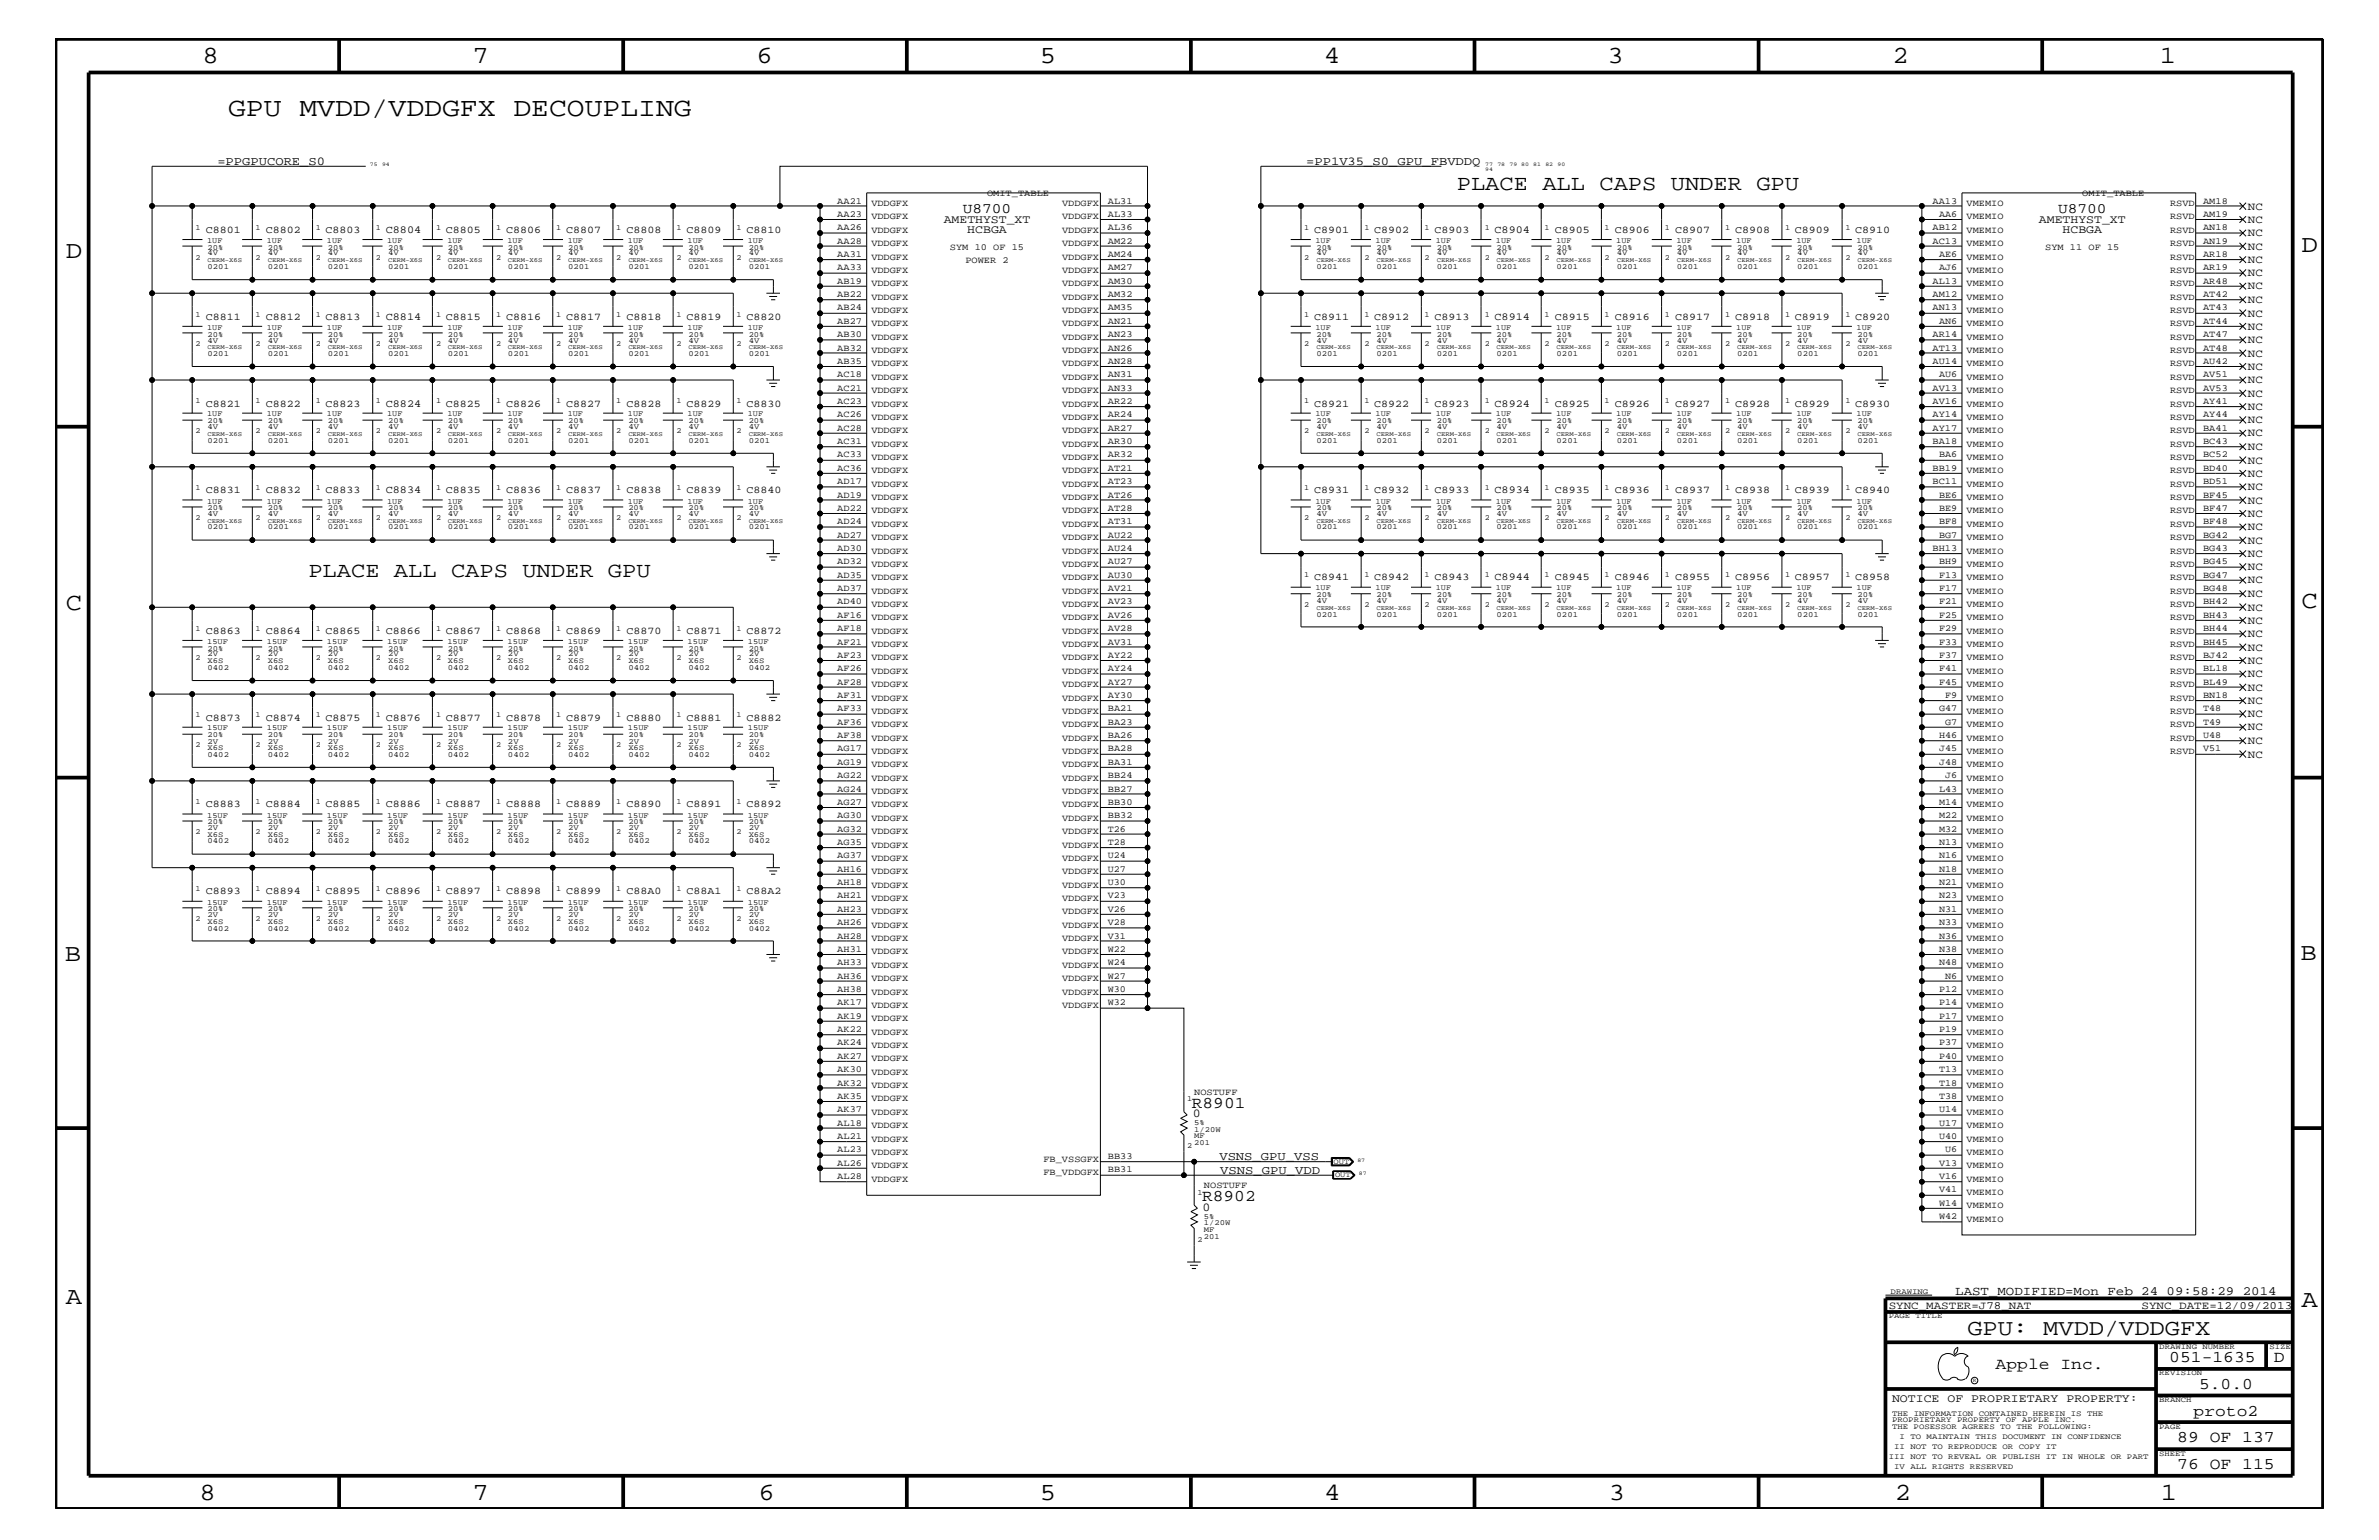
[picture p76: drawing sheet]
<svg xmlns="http://www.w3.org/2000/svg" width="432mm" height="279mm" viewBox="0 0 432 279" stroke-linecap="round" stroke-linejoin="round" font-family="sans-serif">
<defs><g id="words">
<text font-size="4.8" x="41.4" y="21.1">GPU MVDD/VDDGFX DECOUPLING</text>
<g font-size="4.5">
<text x="36.7" y="11.5">8</text>
<text x="85.8" y="11.5">7</text>
<text x="137.3" y="11.5">6</text>
<text x="188.7" y="11.5">5</text>
<text x="240.3" y="11.5">4</text>
<text x="291.8" y="11.5">3</text>
<text x="343.5" y="11.5">2</text>
<text x="392" y="11.5">1</text>
<text x="11.9" y="46.8">D</text>
<text x="417.7" y="45.7">D</text>
<text x="11.9" y="110.6">C</text>
<text x="417.7" y="110.3">C</text>
<text x="11.8" y="174.3">B</text>
<text x="417.6" y="174.2">B</text>
<text x="11.9" y="236.7">A</text>
<text x="417.7" y="237.1">A</text>
<text x="36.2" y="272.1">8</text>
<text x="85.8" y="272.1">7</text>
<text x="137.7" y="272.1">6</text>
<text x="188.7" y="272.1">5</text>
<text x="240.4" y="272.1">4</text>
<text x="292" y="272.1">3</text>
<text x="343.9" y="272.1">2</text>
<text x="392.2" y="272.1">1</text>
</g>
<text font-size="4.1" x="357.1" y="242.3">GPU: MVDD/VDDGFX</text>
<g font-size="3.9">
<text x="264.4" y="34.4">PLACE ALL CAPS UNDER GPU</text>
<text x="56" y="104.8">PLACE ALL CAPS UNDER GPU</text>
</g>
<g font-size="3">
<text x="216.3" y="200.9">R8901</text>
<text x="218.2" y="217.9">R8902</text>
<text x="362.2" y="248.4">Apple Inc.</text>
<text x="393.7" y="247.1">051-1635</text>
<text x="399.2" y="252">5.0.0</text>
<text x="412.7" y="247.1">D</text>
<text x="398.1" y="256.8">proto2</text>
<text x="395.2" y="261.6">89 OF 137</text>
<text x="395.2" y="266.6">76 OF 115</text>
</g>
<g font-size="2.6">
<text x="174.8" y="38.6">U8700</text>
<text x="373.5" y="38.6">U8700</text>
</g>
<text font-size="2.3" x="354.9" y="235">LAST_MODIFIED=Mon Feb 24 09:58:29 2014</text>
<g font-size="2.2">
<text x="39.5" y="29.9">=PPGPUCORE_S0</text>
<text x="237.1" y="29.9">=PP1V35_S0_GPU_FBVDDQ</text>
<text x="216.5" y="202.7">0</text>
<text x="221.3" y="210.5">VSNS_GPU_VSS</text>
<text x="221.5" y="213">VSNS_GPU_VDD</text>
<text x="218.3" y="219.7">0</text>
</g>
<g font-size="2.1">
<text x="171.3" y="40.4">AMETHYST_XT</text>
<text x="370.1" y="40.4">AMETHYST_XT</text>
<text x="175.6" y="42.3">HCBGA</text>
<text x="374.4" y="42.3">HCBGA</text>
<text x="343.4" y="254.4">NOTICE OF PROPRIETARY PROPERTY:</text>
</g>
<g font-size="2">
<text x="408" y="38">NC</text>
<text x="408" y="40.4">NC</text>
<text x="408" y="42.9">NC</text>
<text x="408" y="45.3">NC</text>
<text x="408" y="47.7">NC</text>
<text x="408" y="50.2">NC</text>
<text x="408" y="52.5">NC</text>
<text x="408" y="55">NC</text>
<text x="408" y="57.4">NC</text>
<text x="408" y="59.8">NC</text>
<text x="408" y="62.3">NC</text>
<text x="408" y="64.7">NC</text>
<text x="408" y="67.1">NC</text>
<text x="408" y="69.5">NC</text>
<text x="408" y="72">NC</text>
<text x="408" y="74.4">NC</text>
<text x="408" y="76.8">NC</text>
<text x="408" y="79.2">NC</text>
<text x="408" y="81.6">NC</text>
<text x="408" y="84.1">NC</text>
<text x="408" y="86.5">NC</text>
<text x="408" y="88.9">NC</text>
<text x="408" y="91.4">NC</text>
<text x="408" y="93.8">NC</text>
<text x="408" y="96.2">NC</text>
<text x="408" y="98.7">NC</text>
<text x="408" y="101">NC</text>
<text x="408" y="103.5">NC</text>
<text x="408" y="105.9">NC</text>
<text x="408" y="108.3">NC</text>
<text x="408" y="110.8">NC</text>
<text x="408" y="113.1">NC</text>
<text x="408" y="115.6">NC</text>
<text x="408" y="118.1">NC</text>
<text x="408" y="120.4">NC</text>
<text x="408" y="122.9">NC</text>
<text x="408" y="125.3">NC</text>
<text x="408" y="127.7">NC</text>
<text x="408" y="130.2">NC</text>
<text x="408" y="132.5">NC</text>
<text x="408" y="135">NC</text>
<text x="408" y="137.4">NC</text>
<text x="342.8" y="237.4">SYNC_MASTER=J78_NAT</text>
<text x="388.7" y="237.4">SYNC_DATE=12/09/2013</text>
</g>
<g font-size="1.9">
<text x="37.3" y="42.3">C8801</text>
<text x="48.3" y="42.3">C8802</text>
<text x="59.1" y="42.3">C8803</text>
<text x="70" y="42.3">C8804</text>
<text x="80.9" y="42.3">C8805</text>
<text x="91.9" y="42.3">C8806</text>
<text x="102.8" y="42.3">C8807</text>
<text x="113.7" y="42.3">C8808</text>
<text x="124.6" y="42.3">C8809</text>
<text x="135.5" y="42.3">C8810</text>
<text x="238.5" y="42.3">C8901</text>
<text x="249.4" y="42.3">C8902</text>
<text x="260.3" y="42.3">C8903</text>
<text x="271.3" y="42.3">C8904</text>
<text x="282.2" y="42.3">C8905</text>
<text x="293.1" y="42.3">C8906</text>
<text x="304" y="42.3">C8907</text>
<text x="315" y="42.3">C8908</text>
<text x="325.8" y="42.3">C8909</text>
<text x="336.7" y="42.3">C8910</text>
<text x="37.3" y="58">C8811</text>
<text x="48.3" y="58">C8812</text>
<text x="59.1" y="58">C8813</text>
<text x="70" y="58">C8814</text>
<text x="80.9" y="58">C8815</text>
<text x="91.9" y="58">C8816</text>
<text x="102.8" y="58">C8817</text>
<text x="113.7" y="58">C8818</text>
<text x="124.6" y="58">C8819</text>
<text x="135.5" y="58">C8820</text>
<text x="238.5" y="58">C8911</text>
<text x="249.4" y="58">C8912</text>
<text x="260.3" y="58">C8913</text>
<text x="271.3" y="58">C8914</text>
<text x="282.2" y="58">C8915</text>
<text x="293.1" y="58">C8916</text>
<text x="304" y="58">C8917</text>
<text x="315" y="58">C8918</text>
<text x="325.8" y="58">C8919</text>
<text x="336.7" y="58">C8920</text>
<text x="37.3" y="73.8">C8821</text>
<text x="48.3" y="73.8">C8822</text>
<text x="59.1" y="73.8">C8823</text>
<text x="70" y="73.8">C8824</text>
<text x="80.9" y="73.8">C8825</text>
<text x="91.9" y="73.8">C8826</text>
<text x="102.8" y="73.8">C8827</text>
<text x="113.7" y="73.8">C8828</text>
<text x="124.6" y="73.8">C8829</text>
<text x="135.5" y="73.8">C8830</text>
<text x="238.5" y="73.8">C8921</text>
<text x="249.4" y="73.8">C8922</text>
<text x="260.3" y="73.8">C8923</text>
<text x="271.3" y="73.8">C8924</text>
<text x="282.2" y="73.8">C8925</text>
<text x="293.1" y="73.8">C8926</text>
<text x="304" y="73.8">C8927</text>
<text x="315" y="73.8">C8928</text>
<text x="325.8" y="73.8">C8929</text>
<text x="336.7" y="73.8">C8930</text>
<text x="37.3" y="89.5">C8831</text>
<text x="48.3" y="89.5">C8832</text>
<text x="59.1" y="89.5">C8833</text>
<text x="70" y="89.5">C8834</text>
<text x="80.9" y="89.5">C8835</text>
<text x="91.9" y="89.5">C8836</text>
<text x="102.8" y="89.5">C8837</text>
<text x="113.7" y="89.5">C8838</text>
<text x="124.6" y="89.5">C8839</text>
<text x="135.5" y="89.5">C8840</text>
<text x="238.5" y="89.5">C8931</text>
<text x="249.4" y="89.5">C8932</text>
<text x="260.3" y="89.5">C8933</text>
<text x="271.3" y="89.5">C8934</text>
<text x="282.2" y="89.5">C8935</text>
<text x="293.1" y="89.5">C8936</text>
<text x="304" y="89.5">C8937</text>
<text x="315" y="89.5">C8938</text>
<text x="325.8" y="89.5">C8939</text>
<text x="336.7" y="89.5">C8940</text>
<text x="238.5" y="105.3">C8941</text>
<text x="249.4" y="105.3">C8942</text>
<text x="260.3" y="105.3">C8943</text>
<text x="271.3" y="105.3">C8944</text>
<text x="282.2" y="105.3">C8945</text>
<text x="293.1" y="105.3">C8946</text>
<text x="304" y="105.3">C8955</text>
<text x="315" y="105.3">C8956</text>
<text x="325.8" y="105.3">C8957</text>
<text x="336.7" y="105.3">C8958</text>
<text x="37.3" y="115">C8863</text>
<text x="48.3" y="115">C8864</text>
<text x="59.1" y="115">C8865</text>
<text x="70" y="115">C8866</text>
<text x="80.9" y="115">C8867</text>
<text x="91.9" y="115">C8868</text>
<text x="102.8" y="115">C8869</text>
<text x="113.7" y="115">C8870</text>
<text x="124.6" y="115">C8871</text>
<text x="135.5" y="115">C8872</text>
<text x="37.3" y="130.8">C8873</text>
<text x="48.3" y="130.8">C8874</text>
<text x="59.1" y="130.8">C8875</text>
<text x="70" y="130.8">C8876</text>
<text x="80.9" y="130.8">C8877</text>
<text x="91.9" y="130.8">C8878</text>
<text x="102.8" y="130.8">C8879</text>
<text x="113.7" y="130.8">C8880</text>
<text x="124.6" y="130.8">C8881</text>
<text x="135.5" y="130.8">C8882</text>
<text x="37.3" y="146.5">C8883</text>
<text x="48.3" y="146.5">C8884</text>
<text x="59.1" y="146.5">C8885</text>
<text x="70" y="146.5">C8886</text>
<text x="80.9" y="146.5">C8887</text>
<text x="91.9" y="146.5">C8888</text>
<text x="102.8" y="146.5">C8889</text>
<text x="113.7" y="146.5">C8890</text>
<text x="124.6" y="146.5">C8891</text>
<text x="135.5" y="146.5">C8892</text>
<text x="37.3" y="162.2">C8893</text>
<text x="48.3" y="162.2">C8894</text>
<text x="59.1" y="162.2">C8895</text>
<text x="70" y="162.2">C8896</text>
<text x="80.9" y="162.2">C8897</text>
<text x="91.9" y="162.2">C8898</text>
<text x="102.8" y="162.2">C8899</text>
<text x="113.7" y="162.2">C88A0</text>
<text x="124.6" y="162.2">C88A1</text>
<text x="135.5" y="162.2">C88A2</text>
</g>
<g font-size="1.7">
<text x="179.2" y="35.6">OMIT_TABLE</text>
<text x="378" y="35.6">OMIT_TABLE</text>
<text x="152" y="36.9">AA21</text>
<text x="152" y="39.3">AA23</text>
<text x="152" y="41.8">AA26</text>
<text x="158.2" y="37.4">VDDGFX</text>
<text x="158.2" y="39.8">VDDGFX</text>
<text x="192.8" y="37.4">VDDGFX</text>
<text x="192.8" y="39.8">VDDGFX</text>
<text x="201.1" y="36.9">AL31</text>
<text x="201.1" y="39.3">AL33</text>
<text x="201.1" y="41.8">AL36</text>
<text x="350.8" y="41.8">AB12</text>
<text x="350.8" y="36.9">AA13</text>
<text x="352" y="39.3">AA6</text>
<text x="357" y="37.4">VMEMIO</text>
<text x="357" y="39.8">VMEMIO</text>
<text x="393.9" y="37.4">RSVD</text>
<text x="393.9" y="39.8">RSVD</text>
<text x="399.9" y="36.9">AM18</text>
<text x="399.9" y="39.3">AM19</text>
<text x="399.9" y="41.8">AN18</text>
<text x="152" y="46.6">AA31</text>
<text x="152" y="44.2">AA28</text>
<text x="158.2" y="47.1">VDDGFX</text>
<text x="158.2" y="42.3">VDDGFX</text>
<text x="158.2" y="44.6">VDDGFX</text>
<text x="172.4" y="45.3">SYM 10 OF 15</text>
<text x="175.2" y="47.7">POWER 2</text>
<text x="192.8" y="42.3">VDDGFX</text>
<text x="192.8" y="47.1">VDDGFX</text>
<text x="192.8" y="44.6">VDDGFX</text>
<text x="201.1" y="46.6">AM24</text>
<text x="201.1" y="44.2">AM22</text>
<text x="350.8" y="44.2">AC13</text>
<text x="352" y="46.6">AE6</text>
<text x="357" y="42.3">VMEMIO</text>
<text x="357" y="44.6">VMEMIO</text>
<text x="357" y="47.1">VMEMIO</text>
<text x="371.2" y="45.3">SYM 11 OF 15</text>
<text x="393.9" y="42.3">RSVD</text>
<text x="393.9" y="44.6">RSVD</text>
<text x="393.9" y="47.1">RSVD</text>
<text x="399.9" y="44.2">AN19</text>
<text x="399.9" y="46.6">AR18</text>
<text x="152" y="49.1">AA33</text>
<text x="152" y="51.5">AB19</text>
<text x="152" y="53.9">AB22</text>
<text x="158.2" y="49.6">VDDGFX</text>
<text x="158.2" y="51.9">VDDGFX</text>
<text x="192.8" y="49.6">VDDGFX</text>
<text x="192.8" y="51.9">VDDGFX</text>
<text x="201.1" y="49.1">AM27</text>
<text x="201.1" y="51.5">AM30</text>
<text x="201.1" y="53.9">AM32</text>
<text x="350.8" y="51.5">AL13</text>
<text x="350.8" y="53.9">AM12</text>
<text x="352" y="49.1">AJ6</text>
<text x="357" y="49.6">VMEMIO</text>
<text x="357" y="51.9">VMEMIO</text>
<text x="393.9" y="49.6">RSVD</text>
<text x="393.9" y="51.9">RSVD</text>
<text x="399.9" y="49.1">AR19</text>
<text x="399.9" y="51.5">AR48</text>
<text x="399.9" y="53.9">AT42</text>
<text x="152" y="56.3">AB24</text>
<text x="152" y="58.7">AB27</text>
<text x="158.2" y="54.4">VDDGFX</text>
<text x="158.2" y="56.8">VDDGFX</text>
<text x="158.2" y="59.2">VDDGFX</text>
<text x="192.8" y="54.4">VDDGFX</text>
<text x="192.8" y="56.8">VDDGFX</text>
<text x="192.8" y="59.2">VDDGFX</text>
<text x="201.1" y="56.3">AM35</text>
<text x="201.1" y="58.7">AN21</text>
<text x="350.8" y="56.3">AN13</text>
<text x="352" y="58.7">AN6</text>
<text x="357" y="56.8">VMEMIO</text>
<text x="357" y="59.2">VMEMIO</text>
<text x="357" y="54.4">VMEMIO</text>
<text x="393.9" y="54.4">RSVD</text>
<text x="393.9" y="56.8">RSVD</text>
<text x="393.9" y="59.2">RSVD</text>
<text x="399.9" y="56.3">AT43</text>
<text x="399.9" y="58.7">AT44</text>
<text x="152" y="61.2">AB30</text>
<text x="152" y="63.6">AB32</text>
<text x="152" y="66">AB35</text>
<text x="158.2" y="61.7">VDDGFX</text>
<text x="158.2" y="64">VDDGFX</text>
<text x="192.8" y="61.7">VDDGFX</text>
<text x="192.8" y="64">VDDGFX</text>
<text x="201.1" y="61.2">AN23</text>
<text x="201.1" y="63.6">AN26</text>
<text x="201.1" y="66">AN28</text>
<text x="350.8" y="61.2">AR14</text>
<text x="350.8" y="63.6">AT13</text>
<text x="350.8" y="66">AU14</text>
<text x="357" y="61.7">VMEMIO</text>
<text x="357" y="64">VMEMIO</text>
<text x="393.9" y="61.7">RSVD</text>
<text x="393.9" y="64">RSVD</text>
<text x="399.9" y="61.2">AT47</text>
<text x="399.9" y="63.6">AT48</text>
<text x="399.9" y="66">AU42</text>
<text x="152" y="68.4">AC18</text>
<text x="152" y="70.9">AC21</text>
<text x="158.2" y="66.5">VDDGFX</text>
<text x="158.2" y="68.9">VDDGFX</text>
<text x="158.2" y="71.3">VDDGFX</text>
<text x="192.8" y="66.5">VDDGFX</text>
<text x="192.8" y="68.9">VDDGFX</text>
<text x="192.8" y="71.3">VDDGFX</text>
<text x="201.1" y="68.4">AN31</text>
<text x="201.1" y="70.9">AN33</text>
<text x="350.8" y="70.9">AV13</text>
<text x="352" y="68.4">AU6</text>
<text x="357" y="66.5">VMEMIO</text>
<text x="357" y="68.9">VMEMIO</text>
<text x="357" y="71.3">VMEMIO</text>
<text x="393.9" y="66.5">RSVD</text>
<text x="393.9" y="68.9">RSVD</text>
<text x="393.9" y="71.3">RSVD</text>
<text x="399.9" y="68.4">AV51</text>
<text x="399.9" y="70.9">AV53</text>
<text x="152" y="75.7">AC26</text>
<text x="152" y="73.3">AC23</text>
<text x="158.2" y="76.2">VDDGFX</text>
<text x="158.2" y="73.8">VDDGFX</text>
<text x="192.8" y="73.8">VDDGFX</text>
<text x="192.8" y="76.2">VDDGFX</text>
<text x="201.1" y="73.3">AR22</text>
<text x="201.1" y="75.7">AR24</text>
<text x="350.8" y="73.3">AV16</text>
<text x="350.8" y="75.7">AY14</text>
<text x="357" y="73.8">VMEMIO</text>
<text x="357" y="76.2">VMEMIO</text>
<text x="393.9" y="73.8">RSVD</text>
<text x="393.9" y="76.2">RSVD</text>
<text x="399.9" y="73.3">AY41</text>
<text x="399.9" y="75.7">AY44</text>
<text x="152" y="78.2">AC28</text>
<text x="152" y="80.5">AC31</text>
<text x="152" y="83">AC33</text>
<text x="158.2" y="78.6">VDDGFX</text>
<text x="158.2" y="81.1">VDDGFX</text>
<text x="158.2" y="83.5">VDDGFX</text>
<text x="192.8" y="78.6">VDDGFX</text>
<text x="192.8" y="81.1">VDDGFX</text>
<text x="192.8" y="83.5">VDDGFX</text>
<text x="201.1" y="78.2">AR27</text>
<text x="201.1" y="80.5">AR30</text>
<text x="201.1" y="83">AR32</text>
<text x="350.8" y="78.2">AY17</text>
<text x="350.8" y="80.5">BA18</text>
<text x="352" y="83">BA6</text>
<text x="357" y="78.6">VMEMIO</text>
<text x="357" y="81.1">VMEMIO</text>
<text x="357" y="83.5">VMEMIO</text>
<text x="393.9" y="78.6">RSVD</text>
<text x="393.9" y="81.1">RSVD</text>
<text x="393.9" y="83.5">RSVD</text>
<text x="399.9" y="78.2">BA41</text>
<text x="399.9" y="80.5">BC43</text>
<text x="399.9" y="83">BC52</text>
<text x="152" y="85.4">AC36</text>
<text x="152" y="87.8">AD17</text>
<text x="158.2" y="85.9">VDDGFX</text>
<text x="158.2" y="88.3">VDDGFX</text>
<text x="192.8" y="85.9">VDDGFX</text>
<text x="192.8" y="88.3">VDDGFX</text>
<text x="201.1" y="85.4">AT21</text>
<text x="201.1" y="87.8">AT23</text>
<text x="350.8" y="85.4">BB19</text>
<text x="350.8" y="87.8">BC11</text>
<text x="357" y="85.9">VMEMIO</text>
<text x="357" y="88.3">VMEMIO</text>
<text x="393.9" y="85.9">RSVD</text>
<text x="393.9" y="88.3">RSVD</text>
<text x="399.9" y="85.4">BD40</text>
<text x="399.9" y="87.8">BD51</text>
<text x="152" y="90.3">AD19</text>
<text x="152" y="92.7">AD22</text>
<text x="152" y="95.1">AD24</text>
<text x="158.2" y="90.7">VDDGFX</text>
<text x="158.2" y="93.2">VDDGFX</text>
<text x="158.2" y="95.6">VDDGFX</text>
<text x="192.8" y="90.7">VDDGFX</text>
<text x="192.8" y="93.2">VDDGFX</text>
<text x="192.8" y="95.6">VDDGFX</text>
<text x="201.1" y="90.3">AT26</text>
<text x="201.1" y="92.7">AT28</text>
<text x="201.1" y="95.1">AT31</text>
<text x="352" y="90.3">BE6</text>
<text x="352" y="92.7">BE9</text>
<text x="352" y="95.1">BF8</text>
<text x="357" y="90.7">VMEMIO</text>
<text x="357" y="93.2">VMEMIO</text>
<text x="357" y="95.6">VMEMIO</text>
<text x="393.9" y="90.7">RSVD</text>
<text x="393.9" y="93.2">RSVD</text>
<text x="393.9" y="95.6">RSVD</text>
<text x="399.9" y="90.3">BF45</text>
<text x="399.9" y="92.7">BF47</text>
<text x="399.9" y="95.1">BF48</text>
<text x="152" y="99.9">AD30</text>
<text x="152" y="97.6">AD27</text>
<text x="158.2" y="100.4">VDDGFX</text>
<text x="158.2" y="98">VDDGFX</text>
<text x="192.8" y="98">VDDGFX</text>
<text x="192.8" y="100.4">VDDGFX</text>
<text x="201.1" y="97.6">AU22</text>
<text x="201.1" y="99.9">AU24</text>
<text x="350.8" y="99.9">BH13</text>
<text x="352" y="97.6">BG7</text>
<text x="357" y="98">VMEMIO</text>
<text x="357" y="100.4">VMEMIO</text>
<text x="393.9" y="100.4">RSVD</text>
<text x="393.9" y="98">RSVD</text>
<text x="399.9" y="99.9">BG43</text>
<text x="399.9" y="97.6">BG42</text>
<text x="152" y="107.2">AD37</text>
<text x="152" y="104.8">AD35</text>
<text x="152" y="102.4">AD32</text>
<text x="158.2" y="107.7">VDDGFX</text>
<text x="158.2" y="105.3">VDDGFX</text>
<text x="158.2" y="102.9">VDDGFX</text>
<text x="192.8" y="102.9">VDDGFX</text>
<text x="192.8" y="105.3">VDDGFX</text>
<text x="192.8" y="107.7">VDDGFX</text>
<text x="201.1" y="102.4">AU27</text>
<text x="201.1" y="104.8">AU30</text>
<text x="201.1" y="107.2">AV21</text>
<text x="352" y="104.8">F13</text>
<text x="352" y="107.2">F17</text>
<text x="352" y="102.4">BH9</text>
<text x="357" y="105.3">VMEMIO</text>
<text x="357" y="107.7">VMEMIO</text>
<text x="357" y="102.9">VMEMIO</text>
<text x="393.9" y="102.9">RSVD</text>
<text x="393.9" y="105.3">RSVD</text>
<text x="393.9" y="107.7">RSVD</text>
<text x="399.9" y="102.4">BG45</text>
<text x="399.9" y="104.8">BG47</text>
<text x="399.9" y="107.2">BG48</text>
<text x="152" y="112">AF16</text>
<text x="152" y="109.7">AD40</text>
<text x="158.2" y="112.6">VDDGFX</text>
<text x="158.2" y="110.2">VDDGFX</text>
<text x="192.8" y="110.2">VDDGFX</text>
<text x="192.8" y="112.6">VDDGFX</text>
<text x="201.1" y="109.7">AV23</text>
<text x="201.1" y="112">AV26</text>
<text x="352" y="112">F25</text>
<text x="352" y="109.7">F21</text>
<text x="357" y="112.6">VMEMIO</text>
<text x="357" y="110.2">VMEMIO</text>
<text x="393.9" y="110.2">RSVD</text>
<text x="393.9" y="112.6">RSVD</text>
<text x="399.9" y="109.7">BH42</text>
<text x="399.9" y="112">BH43</text>
<text x="152" y="114.5">AF18</text>
<text x="152" y="117">AF21</text>
<text x="152" y="119.3">AF23</text>
<text x="158.2" y="115">VDDGFX</text>
<text x="158.2" y="117.4">VDDGFX</text>
<text x="158.2" y="119.8">VDDGFX</text>
<text x="192.8" y="115">VDDGFX</text>
<text x="192.8" y="117.4">VDDGFX</text>
<text x="192.8" y="119.8">VDDGFX</text>
<text x="201.1" y="114.5">AV28</text>
<text x="201.1" y="117">AV31</text>
<text x="201.1" y="119.3">AY22</text>
<text x="352" y="114.5">F29</text>
<text x="352" y="117">F33</text>
<text x="352" y="119.3">F37</text>
<text x="357" y="115">VMEMIO</text>
<text x="357" y="117.4">VMEMIO</text>
<text x="357" y="119.8">VMEMIO</text>
<text x="393.9" y="115">RSVD</text>
<text x="393.9" y="117.4">RSVD</text>
<text x="393.9" y="119.8">RSVD</text>
<text x="399.9" y="114.5">BH44</text>
<text x="399.9" y="117">BH45</text>
<text x="399.9" y="119.3">BJ42</text>
<text x="152" y="121.8">AF26</text>
<text x="152" y="124.2">AF28</text>
<text x="158.2" y="122.3">VDDGFX</text>
<text x="158.2" y="124.7">VDDGFX</text>
<text x="192.8" y="122.3">VDDGFX</text>
<text x="192.8" y="124.7">VDDGFX</text>
<text x="201.1" y="121.8">AY24</text>
<text x="201.1" y="124.2">AY27</text>
<text x="352" y="121.8">F41</text>
<text x="352" y="124.2">F45</text>
<text x="357" y="122.3">VMEMIO</text>
<text x="357" y="124.7">VMEMIO</text>
<text x="393.9" y="122.3">RSVD</text>
<text x="393.9" y="124.7">RSVD</text>
<text x="399.9" y="121.8">BL18</text>
<text x="399.9" y="124.2">BL49</text>
<text x="152" y="126.6">AF31</text>
<text x="152" y="129.1">AF33</text>
<text x="152" y="131.5">AF36</text>
<text x="158.2" y="127.1">VDDGFX</text>
<text x="158.2" y="129.6">VDDGFX</text>
<text x="158.2" y="131.9">VDDGFX</text>
<text x="192.8" y="127.1">VDDGFX</text>
<text x="192.8" y="129.6">VDDGFX</text>
<text x="192.8" y="131.9">VDDGFX</text>
<text x="201.1" y="126.6">AY30</text>
<text x="201.1" y="129.1">BA21</text>
<text x="201.1" y="131.5">BA23</text>
<text x="352" y="129.1">G47</text>
<text x="353.1" y="126.6">F9</text>
<text x="353.1" y="131.5">G7</text>
<text x="357" y="127.1">VMEMIO</text>
<text x="357" y="129.6">VMEMIO</text>
<text x="357" y="131.9">VMEMIO</text>
<text x="393.9" y="131.9">RSVD</text>
<text x="393.9" y="127.1">RSVD</text>
<text x="393.9" y="129.6">RSVD</text>
<text x="399.9" y="126.6">BN18</text>
<text x="399.9" y="129.1">T48</text>
<text x="399.9" y="131.5">T49</text>
<text x="152" y="133.9">AF38</text>
<text x="152" y="136.3">AG17</text>
<text x="158.2" y="134.4">VDDGFX</text>
<text x="158.2" y="136.8">VDDGFX</text>
<text x="192.8" y="134.4">VDDGFX</text>
<text x="192.8" y="136.8">VDDGFX</text>
<text x="201.1" y="133.9">BA26</text>
<text x="201.1" y="136.3">BA28</text>
<text x="352" y="133.9">H46</text>
<text x="352" y="136.3">J45</text>
<text x="357" y="134.4">VMEMIO</text>
<text x="357" y="136.8">VMEMIO</text>
<text x="393.9" y="134.4">RSVD</text>
<text x="393.9" y="136.8">RSVD</text>
<text x="399.9" y="133.9">U48</text>
<text x="399.9" y="136.3">V51</text>
<text x="152" y="138.7">AG19</text>
<text x="152" y="141.2">AG22</text>
<text x="152" y="143.6">AG24</text>
<text x="158.2" y="139.2">VDDGFX</text>
<text x="158.2" y="141.7">VDDGFX</text>
<text x="192.8" y="139.2">VDDGFX</text>
<text x="192.8" y="141.7">VDDGFX</text>
<text x="201.1" y="138.7">BA31</text>
<text x="201.1" y="141.2">BB24</text>
<text x="201.1" y="143.6">BB27</text>
<text x="352" y="143.6">L43</text>
<text x="352" y="138.7">J48</text>
<text x="353.1" y="141.2">J6</text>
<text x="357" y="139.2">VMEMIO</text>
<text x="357" y="141.7">VMEMIO</text>
<text x="152" y="146">AG27</text>
<text x="152" y="148.4">AG30</text>
<text x="158.2" y="144">VDDGFX</text>
<text x="158.2" y="146.5">VDDGFX</text>
<text x="158.2" y="149">VDDGFX</text>
<text x="192.8" y="144">VDDGFX</text>
<text x="192.8" y="146.5">VDDGFX</text>
<text x="192.8" y="149">VDDGFX</text>
<text x="201.1" y="146">BB30</text>
<text x="201.1" y="148.4">BB32</text>
<text x="352" y="146">M14</text>
<text x="352" y="148.4">M22</text>
<text x="357" y="144">VMEMIO</text>
<text x="357" y="146.5">VMEMIO</text>
<text x="357" y="149">VMEMIO</text>
<text x="152" y="150.9">AG32</text>
<text x="152" y="153.3">AG35</text>
<text x="152" y="155.7">AG37</text>
<text x="158.2" y="151.3">VDDGFX</text>
<text x="158.2" y="153.8">VDDGFX</text>
<text x="192.8" y="151.3">VDDGFX</text>
<text x="192.8" y="153.8">VDDGFX</text>
<text x="201.1" y="150.9">T26</text>
<text x="201.1" y="153.3">T28</text>
<text x="201.1" y="155.7">U24</text>
<text x="352" y="150.9">M32</text>
<text x="352" y="153.3">N13</text>
<text x="352" y="155.7">N16</text>
<text x="357" y="151.3">VMEMIO</text>
<text x="357" y="153.8">VMEMIO</text>
<text x="152" y="158.2">AH16</text>
<text x="152" y="160.6">AH18</text>
<text x="158.2" y="156.2">VDDGFX</text>
<text x="158.2" y="158.6">VDDGFX</text>
<text x="158.2" y="161.1">VDDGFX</text>
<text x="192.8" y="156.2">VDDGFX</text>
<text x="192.8" y="158.6">VDDGFX</text>
<text x="192.8" y="161.1">VDDGFX</text>
<text x="201.1" y="158.2">U27</text>
<text x="201.1" y="160.6">U30</text>
<text x="352" y="158.2">N18</text>
<text x="352" y="160.6">N21</text>
<text x="357" y="156.2">VMEMIO</text>
<text x="357" y="158.6">VMEMIO</text>
<text x="357" y="161.1">VMEMIO</text>
<text x="152" y="163">AH21</text>
<text x="152" y="165.4">AH23</text>
<text x="152" y="167.8">AH26</text>
<text x="158.2" y="163.5">VDDGFX</text>
<text x="158.2" y="165.9">VDDGFX</text>
<text x="192.8" y="163.5">VDDGFX</text>
<text x="192.8" y="165.9">VDDGFX</text>
<text x="201.1" y="163">V23</text>
<text x="201.1" y="165.4">V26</text>
<text x="201.1" y="167.8">V28</text>
<text x="352" y="163">N23</text>
<text x="352" y="165.4">N31</text>
<text x="352" y="167.8">N33</text>
<text x="357" y="163.5">VMEMIO</text>
<text x="357" y="165.9">VMEMIO</text>
<text x="152" y="170.3">AH28</text>
<text x="152" y="172.7">AH31</text>
<text x="158.2" y="168.3">VDDGFX</text>
<text x="158.2" y="170.7">VDDGFX</text>
<text x="158.2" y="173.2">VDDGFX</text>
<text x="192.8" y="168.3">VDDGFX</text>
<text x="192.8" y="170.7">VDDGFX</text>
<text x="192.8" y="173.2">VDDGFX</text>
<text x="201.1" y="170.3">V31</text>
<text x="201.1" y="172.7">W22</text>
<text x="352" y="170.3">N36</text>
<text x="352" y="172.7">N38</text>
<text x="357" y="168.3">VMEMIO</text>
<text x="357" y="170.7">VMEMIO</text>
<text x="357" y="173.2">VMEMIO</text>
<text x="152" y="175.1">AH33</text>
<text x="152" y="177.6">AH36</text>
<text x="152" y="179.9">AH38</text>
<text x="158.2" y="175.6">VDDGFX</text>
<text x="158.2" y="178">VDDGFX</text>
<text x="192.8" y="175.6">VDDGFX</text>
<text x="192.8" y="178">VDDGFX</text>
<text x="201.1" y="175.1">W24</text>
<text x="201.1" y="177.6">W27</text>
<text x="201.1" y="179.9">W30</text>
<text x="352" y="175.1">N48</text>
<text x="352" y="179.9">P12</text>
<text x="353.1" y="177.6">N6</text>
<text x="357" y="175.6">VMEMIO</text>
<text x="357" y="178">VMEMIO</text>
<text x="152" y="182.4">AK17</text>
<text x="152" y="184.9">AK19</text>
<text x="158.2" y="180.5">VDDGFX</text>
<text x="158.2" y="182.9">VDDGFX</text>
<text x="158.2" y="185.3">VDDGFX</text>
<text x="192.8" y="180.5">VDDGFX</text>
<text x="192.8" y="182.9">VDDGFX</text>
<text x="201.1" y="182.4">W32</text>
<text x="352" y="182.4">P14</text>
<text x="352" y="184.9">P17</text>
<text x="357" y="180.5">VMEMIO</text>
<text x="357" y="182.9">VMEMIO</text>
<text x="357" y="185.3">VMEMIO</text>
<text x="152" y="187.2">AK22</text>
<text x="152" y="189.7">AK24</text>
<text x="158.2" y="187.7">VDDGFX</text>
<text x="158.2" y="190.2">VDDGFX</text>
<text x="352" y="187.2">P19</text>
<text x="352" y="189.7">P37</text>
<text x="357" y="187.7">VMEMIO</text>
<text x="357" y="190.2">VMEMIO</text>
<text x="152" y="192.1">AK27</text>
<text x="152" y="194.5">AK30</text>
<text x="152" y="197">AK32</text>
<text x="158.2" y="192.6">VDDGFX</text>
<text x="158.2" y="195">VDDGFX</text>
<text x="158.2" y="197.4">VDDGFX</text>
<text x="352" y="192.1">P40</text>
<text x="352" y="194.5">T13</text>
<text x="352" y="197">T18</text>
<text x="357" y="192.6">VMEMIO</text>
<text x="357" y="195">VMEMIO</text>
<text x="357" y="197.4">VMEMIO</text>
<text x="152" y="199.3">AK35</text>
<text x="152" y="201.8">AK37</text>
<text x="158.2" y="199.8">VDDGFX</text>
<text x="158.2" y="202.3">VDDGFX</text>
<text x="216.7" y="198.7">NOSTUFF</text>
<text x="352" y="199.3">T38</text>
<text x="352" y="201.8">U14</text>
<text x="357" y="199.8">VMEMIO</text>
<text x="357" y="202.3">VMEMIO</text>
<text x="152" y="204.2">AL18</text>
<text x="152" y="206.6">AL21</text>
<text x="152" y="209.1">AL23</text>
<text x="158.2" y="204.7">VDDGFX</text>
<text x="158.2" y="207.1">VDDGFX</text>
<text x="158.2" y="209.6">VDDGFX</text>
<text x="352" y="204.2">U17</text>
<text x="352" y="206.6">U40</text>
<text x="353.1" y="209.1">U6</text>
<text x="357" y="204.7">VMEMIO</text>
<text x="357" y="207.1">VMEMIO</text>
<text x="357" y="209.6">VMEMIO</text>
<text x="152" y="211.5">AL26</text>
<text x="152" y="213.9">AL28</text>
<text x="158.2" y="211.9">VDDGFX</text>
<text x="158.2" y="214.4">VDDGFX</text>
<text x="189.4" y="213.2">FB_VDDGFX</text>
<text x="189.4" y="210.8">FB_VSSGFX</text>
<text x="201.1" y="212.7">BB31</text>
<text x="201.1" y="210.3">BB33</text>
<text x="218.5" y="215.6">NOSTUFF</text>
<text x="352" y="211.5">V13</text>
<text x="352" y="213.9">V16</text>
<text x="357" y="211.9">VMEMIO</text>
<text x="357" y="214.4">VMEMIO</text>
<text x="352" y="216.4">V41</text>
<text x="352" y="218.7">W14</text>
<text x="352" y="221.2">W42</text>
<text x="357" y="216.9">VMEMIO</text>
<text x="357" y="219.2">VMEMIO</text>
<text x="357" y="221.7">VMEMIO</text>
</g>
<g font-size="1.4">
<text x="35.5" y="41.7">1</text>
<text x="46.4" y="41.7">1</text>
<text x="57.3" y="41.7">1</text>
<text x="68.2" y="41.7">1</text>
<text x="79.2" y="41.7">1</text>
<text x="90.1" y="41.7">1</text>
<text x="100.9" y="41.7">1</text>
<text x="111.8" y="41.7">1</text>
<text x="122.8" y="41.7">1</text>
<text x="133.7" y="41.7">1</text>
<text x="236.7" y="41.7">1</text>
<text x="247.6" y="41.7">1</text>
<text x="258.6" y="41.7">1</text>
<text x="269.5" y="41.7">1</text>
<text x="280.3" y="41.7">1</text>
<text x="291.3" y="41.7">1</text>
<text x="302.2" y="41.7">1</text>
<text x="313.1" y="41.7">1</text>
<text x="324" y="41.7">1</text>
<text x="334.9" y="41.7">1</text>
<text x="35.5" y="47.1">2</text>
<text x="37.6" y="44.1">1UF</text>
<text x="37.7" y="46.3">4V</text>
<text x="37.7" y="45.3">20%</text>
<text x="46.4" y="47.1">2</text>
<text x="48.4" y="44.1">1UF</text>
<text x="48.6" y="46.3">4V</text>
<text x="48.6" y="45.3">20%</text>
<text x="57.3" y="47.1">2</text>
<text x="59.4" y="44.1">1UF</text>
<text x="59.5" y="45.3">20%</text>
<text x="59.5" y="46.3">4V</text>
<text x="68.2" y="47.1">2</text>
<text x="70.3" y="44.1">1UF</text>
<text x="70.4" y="45.3">20%</text>
<text x="70.4" y="46.3">4V</text>
<text x="79.2" y="47.1">2</text>
<text x="81.2" y="44.1">1UF</text>
<text x="81.3" y="46.3">4V</text>
<text x="81.3" y="45.3">20%</text>
<text x="90.1" y="47.1">2</text>
<text x="92.1" y="44.1">1UF</text>
<text x="92.2" y="46.3">4V</text>
<text x="92.2" y="45.3">20%</text>
<text x="100.9" y="47.1">2</text>
<text x="103" y="44.1">1UF</text>
<text x="103.1" y="46.3">4V</text>
<text x="103.1" y="45.3">20%</text>
<text x="111.8" y="47.1">2</text>
<text x="114" y="44.1">1UF</text>
<text x="114" y="45.3">20%</text>
<text x="114" y="46.3">4V</text>
<text x="122.8" y="47.1">2</text>
<text x="124.8" y="44.1">1UF</text>
<text x="125" y="45.3">20%</text>
<text x="125" y="46.3">4V</text>
<text x="133.7" y="47.1">2</text>
<text x="135.7" y="44.1">1UF</text>
<text x="135.9" y="46.3">4V</text>
<text x="135.9" y="45.3">20%</text>
<text x="236.7" y="47.1">2</text>
<text x="238.8" y="44.1">1UF</text>
<text x="238.9" y="45.3">20%</text>
<text x="238.9" y="46.3">4V</text>
<text x="247.6" y="47.1">2</text>
<text x="249.7" y="44.1">1UF</text>
<text x="249.9" y="46.3">4V</text>
<text x="249.9" y="45.3">20%</text>
<text x="258.6" y="47.1">2</text>
<text x="260.6" y="44.1">1UF</text>
<text x="260.8" y="46.3">4V</text>
<text x="260.8" y="45.3">20%</text>
<text x="269.5" y="47.1">2</text>
<text x="271.5" y="44.1">1UF</text>
<text x="271.6" y="46.3">4V</text>
<text x="271.6" y="45.3">20%</text>
<text x="280.3" y="47.1">2</text>
<text x="282.4" y="44.1">1UF</text>
<text x="282.5" y="45.3">20%</text>
<text x="282.5" y="46.3">4V</text>
<text x="291.3" y="47.1">2</text>
<text x="293.4" y="44.1">1UF</text>
<text x="293.5" y="46.3">4V</text>
<text x="293.5" y="45.3">20%</text>
<text x="302.2" y="47.1">2</text>
<text x="304.3" y="44.1">1UF</text>
<text x="304.4" y="46.3">4V</text>
<text x="304.4" y="45.3">20%</text>
<text x="313.1" y="47.1">2</text>
<text x="315.1" y="44.1">1UF</text>
<text x="315.3" y="45.3">20%</text>
<text x="315.3" y="46.3">4V</text>
<text x="324" y="47.1">2</text>
<text x="326.1" y="44.1">1UF</text>
<text x="326.2" y="46.3">4V</text>
<text x="326.2" y="45.3">20%</text>
<text x="334.9" y="47.1">2</text>
<text x="337" y="44.1">1UF</text>
<text x="337.1" y="46.3">4V</text>
<text x="337.1" y="45.3">20%</text>
<text x="37.7" y="48.8">0201</text>
<text x="48.6" y="48.8">0201</text>
<text x="59.5" y="48.8">0201</text>
<text x="70.4" y="48.8">0201</text>
<text x="81.3" y="48.8">0201</text>
<text x="92.2" y="48.8">0201</text>
<text x="103.1" y="48.8">0201</text>
<text x="114" y="48.8">0201</text>
<text x="125" y="48.8">0201</text>
<text x="135.9" y="48.8">0201</text>
<text x="238.9" y="48.8">0201</text>
<text x="249.9" y="48.8">0201</text>
<text x="260.8" y="48.8">0201</text>
<text x="271.6" y="48.8">0201</text>
<text x="282.5" y="48.8">0201</text>
<text x="293.5" y="48.8">0201</text>
<text x="304.4" y="48.8">0201</text>
<text x="315.3" y="48.8">0201</text>
<text x="326.2" y="48.8">0201</text>
<text x="337.1" y="48.8">0201</text>
<text x="35.5" y="57.4">1</text>
<text x="37.6" y="59.8">1UF</text>
<text x="46.4" y="57.4">1</text>
<text x="48.4" y="59.8">1UF</text>
<text x="57.3" y="57.4">1</text>
<text x="59.4" y="59.8">1UF</text>
<text x="68.2" y="57.4">1</text>
<text x="70.3" y="59.8">1UF</text>
<text x="79.2" y="57.4">1</text>
<text x="81.2" y="59.8">1UF</text>
<text x="90.1" y="57.4">1</text>
<text x="92.1" y="59.8">1UF</text>
<text x="100.9" y="57.4">1</text>
<text x="103" y="59.8">1UF</text>
<text x="111.8" y="57.4">1</text>
<text x="114" y="59.8">1UF</text>
<text x="122.8" y="57.4">1</text>
<text x="124.8" y="59.8">1UF</text>
<text x="133.7" y="57.4">1</text>
<text x="135.7" y="59.8">1UF</text>
<text x="236.7" y="57.4">1</text>
<text x="238.8" y="59.8">1UF</text>
<text x="247.6" y="57.4">1</text>
<text x="249.7" y="59.8">1UF</text>
<text x="258.6" y="57.4">1</text>
<text x="260.6" y="59.8">1UF</text>
<text x="269.5" y="57.4">1</text>
<text x="271.5" y="59.8">1UF</text>
<text x="280.3" y="57.4">1</text>
<text x="282.4" y="59.8">1UF</text>
<text x="291.3" y="57.4">1</text>
<text x="293.4" y="59.8">1UF</text>
<text x="302.2" y="57.4">1</text>
<text x="304.3" y="59.8">1UF</text>
<text x="313.1" y="57.4">1</text>
<text x="315.1" y="59.8">1UF</text>
<text x="324" y="57.4">1</text>
<text x="326.1" y="59.8">1UF</text>
<text x="334.9" y="57.4">1</text>
<text x="337" y="59.8">1UF</text>
<text x="35.5" y="62.9">2</text>
<text x="37.7" y="64.5">0201</text>
<text x="37.7" y="61.1">20%</text>
<text x="37.7" y="62.2">4V</text>
<text x="46.4" y="62.9">2</text>
<text x="48.6" y="64.5">0201</text>
<text x="48.6" y="61.1">20%</text>
<text x="48.6" y="62.2">4V</text>
<text x="57.3" y="62.9">2</text>
<text x="59.5" y="61.1">20%</text>
<text x="59.5" y="64.5">0201</text>
<text x="59.5" y="62.2">4V</text>
<text x="68.2" y="62.9">2</text>
<text x="70.4" y="64.5">0201</text>
<text x="70.4" y="62.2">4V</text>
<text x="70.4" y="61.1">20%</text>
<text x="79.2" y="62.9">2</text>
<text x="81.3" y="64.5">0201</text>
<text x="81.3" y="62.2">4V</text>
<text x="81.3" y="61.1">20%</text>
<text x="90.1" y="62.9">2</text>
<text x="92.2" y="64.5">0201</text>
<text x="92.2" y="62.2">4V</text>
<text x="92.2" y="61.1">20%</text>
<text x="100.9" y="62.9">2</text>
<text x="103.1" y="64.5">0201</text>
<text x="103.1" y="62.2">4V</text>
<text x="103.1" y="61.1">20%</text>
<text x="111.8" y="62.9">2</text>
<text x="114" y="64.5">0201</text>
<text x="114" y="61.1">20%</text>
<text x="114" y="62.2">4V</text>
<text x="122.8" y="62.9">2</text>
<text x="125" y="64.5">0201</text>
<text x="125" y="62.2">4V</text>
<text x="125" y="61.1">20%</text>
<text x="133.7" y="62.9">2</text>
<text x="135.9" y="64.5">0201</text>
<text x="135.9" y="62.2">4V</text>
<text x="135.9" y="61.1">20%</text>
<text x="236.7" y="62.9">2</text>
<text x="238.9" y="61.1">20%</text>
<text x="238.9" y="64.5">0201</text>
<text x="238.9" y="62.2">4V</text>
<text x="247.6" y="62.9">2</text>
<text x="249.9" y="64.5">0201</text>
<text x="249.9" y="62.2">4V</text>
<text x="249.9" y="61.1">20%</text>
<text x="258.6" y="62.9">2</text>
<text x="260.8" y="64.5">0201</text>
<text x="260.8" y="62.2">4V</text>
<text x="260.8" y="61.1">20%</text>
<text x="269.5" y="62.9">2</text>
<text x="271.6" y="64.5">0201</text>
<text x="271.6" y="62.2">4V</text>
<text x="271.6" y="61.1">20%</text>
<text x="280.3" y="62.9">2</text>
<text x="282.5" y="64.5">0201</text>
<text x="282.5" y="62.2">4V</text>
<text x="282.5" y="61.1">20%</text>
<text x="291.3" y="62.9">2</text>
<text x="293.5" y="61.1">20%</text>
<text x="293.5" y="64.5">0201</text>
<text x="293.5" y="62.2">4V</text>
<text x="302.2" y="62.9">2</text>
<text x="304.4" y="64.5">0201</text>
<text x="304.4" y="61.1">20%</text>
<text x="304.4" y="62.2">4V</text>
<text x="313.1" y="62.9">2</text>
<text x="315.3" y="64.5">0201</text>
<text x="315.3" y="61.1">20%</text>
<text x="315.3" y="62.2">4V</text>
<text x="324" y="62.9">2</text>
<text x="326.2" y="64.5">0201</text>
<text x="326.2" y="61.1">20%</text>
<text x="326.2" y="62.2">4V</text>
<text x="334.9" y="62.9">2</text>
<text x="337.1" y="64.5">0201</text>
<text x="337.1" y="61.1">20%</text>
<text x="337.1" y="62.2">4V</text>
<text x="35.5" y="73.2">1</text>
<text x="37.6" y="75.6">1UF</text>
<text x="37.7" y="76.8">20%</text>
<text x="37.7" y="77.9">4V</text>
<text x="46.4" y="73.2">1</text>
<text x="48.4" y="75.6">1UF</text>
<text x="48.6" y="76.8">20%</text>
<text x="48.6" y="77.9">4V</text>
<text x="57.3" y="73.2">1</text>
<text x="59.4" y="75.6">1UF</text>
<text x="59.5" y="77.9">4V</text>
<text x="59.5" y="76.8">20%</text>
<text x="68.2" y="73.2">1</text>
<text x="70.3" y="75.6">1UF</text>
<text x="70.4" y="77.9">4V</text>
<text x="70.4" y="76.8">20%</text>
<text x="79.2" y="73.2">1</text>
<text x="81.2" y="75.6">1UF</text>
<text x="81.3" y="76.8">20%</text>
<text x="81.3" y="77.9">4V</text>
<text x="90.1" y="73.2">1</text>
<text x="92.1" y="75.6">1UF</text>
<text x="92.2" y="76.8">20%</text>
<text x="92.2" y="77.9">4V</text>
<text x="100.9" y="73.2">1</text>
<text x="103" y="75.6">1UF</text>
<text x="103.1" y="76.8">20%</text>
<text x="103.1" y="77.9">4V</text>
<text x="111.8" y="73.2">1</text>
<text x="114" y="75.6">1UF</text>
<text x="114" y="77.9">4V</text>
<text x="114" y="76.8">20%</text>
<text x="122.8" y="73.2">1</text>
<text x="124.8" y="75.6">1UF</text>
<text x="125" y="77.9">4V</text>
<text x="125" y="76.8">20%</text>
<text x="133.7" y="73.2">1</text>
<text x="135.7" y="75.6">1UF</text>
<text x="135.9" y="76.8">20%</text>
<text x="135.9" y="77.9">4V</text>
<text x="236.7" y="73.2">1</text>
<text x="238.8" y="75.6">1UF</text>
<text x="238.9" y="76.8">20%</text>
<text x="238.9" y="77.9">4V</text>
<text x="247.6" y="73.2">1</text>
<text x="249.7" y="75.6">1UF</text>
<text x="249.9" y="77.9">4V</text>
<text x="249.9" y="76.8">20%</text>
<text x="258.6" y="73.2">1</text>
<text x="260.6" y="75.6">1UF</text>
<text x="260.8" y="76.8">20%</text>
<text x="260.8" y="77.9">4V</text>
<text x="269.5" y="73.2">1</text>
<text x="271.5" y="75.6">1UF</text>
<text x="271.6" y="76.8">20%</text>
<text x="271.6" y="77.9">4V</text>
<text x="280.3" y="73.2">1</text>
<text x="282.4" y="75.6">1UF</text>
<text x="282.5" y="77.9">4V</text>
<text x="282.5" y="76.8">20%</text>
<text x="291.3" y="73.2">1</text>
<text x="293.4" y="75.6">1UF</text>
<text x="293.5" y="76.8">20%</text>
<text x="293.5" y="77.9">4V</text>
<text x="302.2" y="73.2">1</text>
<text x="304.3" y="75.6">1UF</text>
<text x="304.4" y="76.8">20%</text>
<text x="304.4" y="77.9">4V</text>
<text x="313.1" y="73.2">1</text>
<text x="315.1" y="75.6">1UF</text>
<text x="315.3" y="77.9">4V</text>
<text x="315.3" y="76.8">20%</text>
<text x="324" y="73.2">1</text>
<text x="326.1" y="75.6">1UF</text>
<text x="326.2" y="77.9">4V</text>
<text x="326.2" y="76.8">20%</text>
<text x="334.9" y="73.2">1</text>
<text x="337" y="75.6">1UF</text>
<text x="337.1" y="77.9">4V</text>
<text x="337.1" y="76.8">20%</text>
<text x="35.5" y="78.6">2</text>
<text x="37.7" y="80.3">0201</text>
<text x="46.4" y="78.6">2</text>
<text x="48.6" y="80.3">0201</text>
<text x="57.3" y="78.6">2</text>
<text x="59.5" y="80.3">0201</text>
<text x="68.2" y="78.6">2</text>
<text x="70.4" y="80.3">0201</text>
<text x="79.2" y="78.6">2</text>
<text x="81.3" y="80.3">0201</text>
<text x="90.1" y="78.6">2</text>
<text x="92.2" y="80.3">0201</text>
<text x="100.9" y="78.6">2</text>
<text x="103.1" y="80.3">0201</text>
<text x="111.8" y="78.6">2</text>
<text x="114" y="80.3">0201</text>
<text x="122.8" y="78.6">2</text>
<text x="125" y="80.3">0201</text>
<text x="133.7" y="78.6">2</text>
<text x="135.9" y="80.3">0201</text>
<text x="236.7" y="78.6">2</text>
<text x="238.9" y="80.3">0201</text>
<text x="247.6" y="78.6">2</text>
<text x="249.9" y="80.3">0201</text>
<text x="258.6" y="78.6">2</text>
<text x="260.8" y="80.3">0201</text>
<text x="269.5" y="78.6">2</text>
<text x="271.6" y="80.3">0201</text>
<text x="280.3" y="78.6">2</text>
<text x="282.5" y="80.3">0201</text>
<text x="291.3" y="78.6">2</text>
<text x="293.5" y="80.3">0201</text>
<text x="302.2" y="78.6">2</text>
<text x="304.4" y="80.3">0201</text>
<text x="313.1" y="78.6">2</text>
<text x="315.3" y="80.3">0201</text>
<text x="324" y="78.6">2</text>
<text x="326.2" y="80.3">0201</text>
<text x="334.9" y="78.6">2</text>
<text x="337.1" y="80.3">0201</text>
<text x="35.5" y="88.9">1</text>
<text x="46.4" y="88.9">1</text>
<text x="57.3" y="88.9">1</text>
<text x="68.2" y="88.9">1</text>
<text x="79.2" y="88.9">1</text>
<text x="90.1" y="88.9">1</text>
<text x="100.9" y="88.9">1</text>
<text x="111.8" y="88.9">1</text>
<text x="122.8" y="88.9">1</text>
<text x="133.7" y="88.9">1</text>
<text x="236.7" y="88.9">1</text>
<text x="247.6" y="88.9">1</text>
<text x="258.6" y="88.9">1</text>
<text x="269.5" y="88.9">1</text>
<text x="280.3" y="88.9">1</text>
<text x="291.3" y="88.9">1</text>
<text x="302.2" y="88.9">1</text>
<text x="313.1" y="88.9">1</text>
<text x="324" y="88.9">1</text>
<text x="334.9" y="88.9">1</text>
<text x="35.5" y="94.3">2</text>
<text x="37.6" y="91.4">1UF</text>
<text x="37.7" y="93.7">4V</text>
<text x="37.7" y="92.6">20%</text>
<text x="46.4" y="94.3">2</text>
<text x="48.4" y="91.4">1UF</text>
<text x="48.6" y="93.7">4V</text>
<text x="48.6" y="92.6">20%</text>
<text x="57.3" y="94.3">2</text>
<text x="59.4" y="91.4">1UF</text>
<text x="59.5" y="92.6">20%</text>
<text x="59.5" y="93.7">4V</text>
<text x="68.2" y="94.3">2</text>
<text x="70.3" y="91.4">1UF</text>
<text x="70.4" y="92.6">20%</text>
<text x="70.4" y="93.7">4V</text>
<text x="79.2" y="94.3">2</text>
<text x="81.2" y="91.4">1UF</text>
<text x="81.3" y="93.7">4V</text>
<text x="81.3" y="92.6">20%</text>
<text x="90.1" y="94.3">2</text>
<text x="92.1" y="91.4">1UF</text>
<text x="92.2" y="92.6">20%</text>
<text x="92.2" y="93.7">4V</text>
<text x="100.9" y="94.3">2</text>
<text x="103" y="91.4">1UF</text>
<text x="103.1" y="92.6">20%</text>
<text x="103.1" y="93.7">4V</text>
<text x="111.8" y="94.3">2</text>
<text x="114" y="91.4">1UF</text>
<text x="114" y="93.7">4V</text>
<text x="114" y="92.6">20%</text>
<text x="122.8" y="94.3">2</text>
<text x="124.8" y="91.4">1UF</text>
<text x="125" y="93.7">4V</text>
<text x="125" y="92.6">20%</text>
<text x="133.7" y="94.3">2</text>
<text x="135.7" y="91.4">1UF</text>
<text x="135.9" y="92.6">20%</text>
<text x="135.9" y="93.7">4V</text>
<text x="236.7" y="94.3">2</text>
<text x="238.8" y="91.4">1UF</text>
<text x="238.9" y="93.7">4V</text>
<text x="238.9" y="92.6">20%</text>
<text x="247.6" y="94.3">2</text>
<text x="249.7" y="91.4">1UF</text>
<text x="249.9" y="93.7">4V</text>
<text x="249.9" y="92.6">20%</text>
<text x="258.6" y="94.3">2</text>
<text x="260.6" y="91.4">1UF</text>
<text x="260.8" y="92.6">20%</text>
<text x="260.8" y="93.7">4V</text>
<text x="269.5" y="94.3">2</text>
<text x="271.5" y="91.4">1UF</text>
<text x="271.6" y="93.7">4V</text>
<text x="271.6" y="92.6">20%</text>
<text x="280.3" y="94.3">2</text>
<text x="282.4" y="91.4">1UF</text>
<text x="282.5" y="92.6">20%</text>
<text x="282.5" y="93.7">4V</text>
<text x="291.3" y="94.3">2</text>
<text x="293.4" y="91.4">1UF</text>
<text x="293.5" y="93.7">4V</text>
<text x="293.5" y="92.6">20%</text>
<text x="302.2" y="94.3">2</text>
<text x="304.3" y="91.4">1UF</text>
<text x="304.4" y="93.7">4V</text>
<text x="304.4" y="92.6">20%</text>
<text x="313.1" y="94.3">2</text>
<text x="315.1" y="91.4">1UF</text>
<text x="315.3" y="92.6">20%</text>
<text x="315.3" y="93.7">4V</text>
<text x="324" y="94.3">2</text>
<text x="326.1" y="91.4">1UF</text>
<text x="326.2" y="93.7">4V</text>
<text x="326.2" y="92.6">20%</text>
<text x="334.9" y="94.3">2</text>
<text x="337" y="91.4">1UF</text>
<text x="337.1" y="92.6">20%</text>
<text x="337.1" y="93.7">4V</text>
<text x="37.7" y="96">0201</text>
<text x="48.6" y="96">0201</text>
<text x="59.5" y="96">0201</text>
<text x="70.4" y="96">0201</text>
<text x="81.3" y="96">0201</text>
<text x="92.2" y="96">0201</text>
<text x="103.1" y="96">0201</text>
<text x="114" y="96">0201</text>
<text x="125" y="96">0201</text>
<text x="135.9" y="96">0201</text>
<text x="238.9" y="96">0201</text>
<text x="249.9" y="96">0201</text>
<text x="260.8" y="96">0201</text>
<text x="271.6" y="96">0201</text>
<text x="282.5" y="96">0201</text>
<text x="293.5" y="96">0201</text>
<text x="304.4" y="96">0201</text>
<text x="315.3" y="96">0201</text>
<text x="326.2" y="96">0201</text>
<text x="337.1" y="96">0201</text>
<text x="236.7" y="104.7">1</text>
<text x="238.8" y="107.1">1UF</text>
<text x="247.6" y="104.7">1</text>
<text x="249.7" y="107.1">1UF</text>
<text x="258.6" y="104.7">1</text>
<text x="260.6" y="107.1">1UF</text>
<text x="269.5" y="104.7">1</text>
<text x="271.5" y="107.1">1UF</text>
<text x="280.3" y="104.7">1</text>
<text x="282.4" y="107.1">1UF</text>
<text x="291.3" y="104.7">1</text>
<text x="293.4" y="107.1">1UF</text>
<text x="302.2" y="104.7">1</text>
<text x="304.3" y="107.1">1UF</text>
<text x="313.1" y="104.7">1</text>
<text x="315.1" y="107.1">1UF</text>
<text x="324" y="104.7">1</text>
<text x="326.1" y="107.1">1UF</text>
<text x="334.9" y="104.7">1</text>
<text x="337" y="107.1">1UF</text>
<text x="236.7" y="110.2">2</text>
<text x="238.9" y="108.3">20%</text>
<text x="238.9" y="109.4">4V</text>
<text x="238.9" y="111.9">0201</text>
<text x="247.6" y="110.2">2</text>
<text x="249.9" y="111.9">0201</text>
<text x="249.9" y="108.3">20%</text>
<text x="249.9" y="109.4">4V</text>
<text x="258.6" y="110.2">2</text>
<text x="260.8" y="111.9">0201</text>
<text x="260.8" y="109.4">4V</text>
<text x="260.8" y="108.3">20%</text>
<text x="269.5" y="110.2">2</text>
<text x="271.6" y="111.9">0201</text>
<text x="271.6" y="109.4">4V</text>
<text x="271.6" y="108.3">20%</text>
<text x="280.3" y="110.2">2</text>
<text x="282.5" y="111.9">0201</text>
<text x="282.5" y="109.4">4V</text>
<text x="282.5" y="108.3">20%</text>
<text x="291.3" y="110.2">2</text>
<text x="293.5" y="109.4">4V</text>
<text x="293.5" y="111.9">0201</text>
<text x="293.5" y="108.3">20%</text>
<text x="302.2" y="110.2">2</text>
<text x="304.4" y="111.9">0201</text>
<text x="304.4" y="109.4">4V</text>
<text x="304.4" y="108.3">20%</text>
<text x="313.1" y="110.2">2</text>
<text x="315.3" y="111.9">0201</text>
<text x="315.3" y="108.3">20%</text>
<text x="315.3" y="109.4">4V</text>
<text x="324" y="110.2">2</text>
<text x="326.2" y="111.9">0201</text>
<text x="326.2" y="109.4">4V</text>
<text x="326.2" y="108.3">20%</text>
<text x="334.9" y="110.2">2</text>
<text x="337.1" y="109.4">4V</text>
<text x="337.1" y="111.9">0201</text>
<text x="337.1" y="108.3">20%</text>
<text x="35.5" y="119.8">2</text>
<text x="35.5" y="114.4">1</text>
<text x="37.6" y="116.8">15UF</text>
<text x="37.7" y="119.1">2V</text>
<text x="37.7" y="118.1">20%</text>
<text x="46.4" y="119.8">2</text>
<text x="46.4" y="114.4">1</text>
<text x="48.4" y="116.8">15UF</text>
<text x="48.6" y="118.1">20%</text>
<text x="48.6" y="119.1">2V</text>
<text x="57.3" y="119.8">2</text>
<text x="57.3" y="114.4">1</text>
<text x="59.4" y="116.8">15UF</text>
<text x="59.5" y="119.1">2V</text>
<text x="59.5" y="118.1">20%</text>
<text x="68.2" y="119.8">2</text>
<text x="68.2" y="114.4">1</text>
<text x="70.3" y="116.8">15UF</text>
<text x="70.4" y="119.1">2V</text>
<text x="70.4" y="118.1">20%</text>
<text x="79.2" y="119.8">2</text>
<text x="79.2" y="114.4">1</text>
<text x="81.2" y="116.8">15UF</text>
<text x="81.3" y="119.1">2V</text>
<text x="81.3" y="118.1">20%</text>
<text x="90.1" y="119.8">2</text>
<text x="90.1" y="114.4">1</text>
<text x="92.1" y="116.8">15UF</text>
<text x="92.2" y="118.1">20%</text>
<text x="92.2" y="119.1">2V</text>
<text x="100.9" y="119.8">2</text>
<text x="100.9" y="114.4">1</text>
<text x="103" y="116.8">15UF</text>
<text x="103.1" y="119.1">2V</text>
<text x="103.1" y="118.1">20%</text>
<text x="111.8" y="119.8">2</text>
<text x="111.8" y="114.4">1</text>
<text x="114" y="116.8">15UF</text>
<text x="114" y="119.1">2V</text>
<text x="114" y="118.1">20%</text>
<text x="122.8" y="119.8">2</text>
<text x="122.8" y="114.4">1</text>
<text x="124.8" y="116.8">15UF</text>
<text x="125" y="118.1">20%</text>
<text x="125" y="119.1">2V</text>
<text x="133.7" y="119.8">2</text>
<text x="133.7" y="114.4">1</text>
<text x="135.7" y="116.8">15UF</text>
<text x="135.9" y="118.1">20%</text>
<text x="135.9" y="119.1">2V</text>
<text x="37.7" y="121.5">0402</text>
<text x="37.7" y="120.3">X6S</text>
<text x="48.6" y="121.5">0402</text>
<text x="48.6" y="120.3">X6S</text>
<text x="59.5" y="121.5">0402</text>
<text x="59.5" y="120.3">X6S</text>
<text x="70.4" y="121.5">0402</text>
<text x="70.4" y="120.3">X6S</text>
<text x="81.3" y="121.5">0402</text>
<text x="81.3" y="120.3">X6S</text>
<text x="92.2" y="121.5">0402</text>
<text x="92.2" y="120.3">X6S</text>
<text x="103.1" y="121.5">0402</text>
<text x="103.1" y="120.3">X6S</text>
<text x="114" y="121.5">0402</text>
<text x="114" y="120.3">X6S</text>
<text x="125" y="120.3">X6S</text>
<text x="125" y="121.5">0402</text>
<text x="135.9" y="121.5">0402</text>
<text x="135.9" y="120.3">X6S</text>
<text x="35.5" y="130.2">1</text>
<text x="46.4" y="130.2">1</text>
<text x="57.3" y="130.2">1</text>
<text x="68.2" y="130.2">1</text>
<text x="79.2" y="130.2">1</text>
<text x="90.1" y="130.2">1</text>
<text x="100.9" y="130.2">1</text>
<text x="111.8" y="130.2">1</text>
<text x="122.8" y="130.2">1</text>
<text x="133.7" y="130.2">1</text>
<text x="35.5" y="135.6">2</text>
<text x="37.6" y="132.5">15UF</text>
<text x="37.7" y="137.3">0402</text>
<text x="37.7" y="133.8">20%</text>
<text x="37.7" y="134.9">2V</text>
<text x="37.7" y="136.1">X6S</text>
<text x="46.4" y="135.6">2</text>
<text x="48.4" y="132.5">15UF</text>
<text x="48.6" y="137.3">0402</text>
<text x="48.6" y="136.1">X6S</text>
<text x="48.6" y="134.9">2V</text>
<text x="48.6" y="133.8">20%</text>
<text x="57.3" y="135.6">2</text>
<text x="59.4" y="132.5">15UF</text>
<text x="59.5" y="137.3">0402</text>
<text x="59.5" y="136.1">X6S</text>
<text x="59.5" y="133.8">20%</text>
<text x="59.5" y="134.9">2V</text>
<text x="68.2" y="135.6">2</text>
<text x="70.3" y="132.5">15UF</text>
<text x="70.4" y="137.3">0402</text>
<text x="70.4" y="136.1">X6S</text>
<text x="70.4" y="133.8">20%</text>
<text x="70.4" y="134.9">2V</text>
<text x="79.2" y="135.6">2</text>
<text x="81.2" y="132.5">15UF</text>
<text x="81.3" y="133.8">20%</text>
<text x="81.3" y="134.9">2V</text>
<text x="81.3" y="136.1">X6S</text>
<text x="81.3" y="137.3">0402</text>
<text x="90.1" y="135.6">2</text>
<text x="92.1" y="132.5">15UF</text>
<text x="92.2" y="137.3">0402</text>
<text x="92.2" y="134.9">2V</text>
<text x="92.2" y="136.1">X6S</text>
<text x="92.2" y="133.8">20%</text>
<text x="100.9" y="135.6">2</text>
<text x="103" y="132.5">15UF</text>
<text x="103.1" y="136.1">X6S</text>
<text x="103.1" y="133.8">20%</text>
<text x="103.1" y="134.9">2V</text>
<text x="103.1" y="137.3">0402</text>
<text x="111.8" y="135.6">2</text>
<text x="114" y="132.5">15UF</text>
<text x="114" y="133.8">20%</text>
<text x="114" y="134.9">2V</text>
<text x="114" y="137.3">0402</text>
<text x="114" y="136.1">X6S</text>
<text x="122.8" y="135.6">2</text>
<text x="124.8" y="132.5">15UF</text>
<text x="125" y="137.3">0402</text>
<text x="125" y="133.8">20%</text>
<text x="125" y="134.9">2V</text>
<text x="125" y="136.1">X6S</text>
<text x="133.7" y="135.6">2</text>
<text x="135.7" y="132.5">15UF</text>
<text x="135.9" y="137.3">0402</text>
<text x="135.9" y="134.9">2V</text>
<text x="135.9" y="136.1">X6S</text>
<text x="135.9" y="133.8">20%</text>
<text x="35.5" y="145.9">1</text>
<text x="37.6" y="148.4">15UF</text>
<text x="37.7" y="149.5">20%</text>
<text x="46.4" y="145.9">1</text>
<text x="48.4" y="148.4">15UF</text>
<text x="48.6" y="149.5">20%</text>
<text x="57.3" y="145.9">1</text>
<text x="59.4" y="148.4">15UF</text>
<text x="59.5" y="149.5">20%</text>
<text x="68.2" y="145.9">1</text>
<text x="70.3" y="148.4">15UF</text>
<text x="70.4" y="149.5">20%</text>
<text x="79.2" y="145.9">1</text>
<text x="81.2" y="148.4">15UF</text>
<text x="81.3" y="149.5">20%</text>
<text x="90.1" y="145.9">1</text>
<text x="92.1" y="148.4">15UF</text>
<text x="92.2" y="149.5">20%</text>
<text x="100.9" y="145.9">1</text>
<text x="103" y="148.4">15UF</text>
<text x="103.1" y="149.5">20%</text>
<text x="111.8" y="145.9">1</text>
<text x="114" y="148.4">15UF</text>
<text x="114" y="149.5">20%</text>
<text x="122.8" y="145.9">1</text>
<text x="124.8" y="148.4">15UF</text>
<text x="125" y="149.5">20%</text>
<text x="133.7" y="145.9">1</text>
<text x="135.7" y="148.4">15UF</text>
<text x="135.9" y="149.5">20%</text>
<text x="35.5" y="151.3">2</text>
<text x="37.7" y="153">0402</text>
<text x="37.7" y="150.7">2V</text>
<text x="37.7" y="151.8">X6S</text>
<text x="46.4" y="151.3">2</text>
<text x="48.6" y="153">0402</text>
<text x="48.6" y="151.8">X6S</text>
<text x="48.6" y="150.7">2V</text>
<text x="57.3" y="151.3">2</text>
<text x="59.5" y="151.8">X6S</text>
<text x="59.5" y="150.7">2V</text>
<text x="59.5" y="153">0402</text>
<text x="68.2" y="151.3">2</text>
<text x="70.4" y="153">0402</text>
<text x="70.4" y="150.7">2V</text>
<text x="70.4" y="151.8">X6S</text>
<text x="79.2" y="151.3">2</text>
<text x="81.3" y="151.8">X6S</text>
<text x="81.3" y="153">0402</text>
<text x="81.3" y="150.7">2V</text>
<text x="90.1" y="151.3">2</text>
<text x="92.2" y="150.7">2V</text>
<text x="92.2" y="153">0402</text>
<text x="92.2" y="151.8">X6S</text>
<text x="100.9" y="151.3">2</text>
<text x="103.1" y="153">0402</text>
<text x="103.1" y="151.8">X6S</text>
<text x="103.1" y="150.7">2V</text>
<text x="111.8" y="151.3">2</text>
<text x="114" y="153">0402</text>
<text x="114" y="151.8">X6S</text>
<text x="114" y="150.7">2V</text>
<text x="122.8" y="151.3">2</text>
<text x="125" y="153">0402</text>
<text x="125" y="151.8">X6S</text>
<text x="125" y="150.7">2V</text>
<text x="133.7" y="151.3">2</text>
<text x="135.9" y="153">0402</text>
<text x="135.9" y="151.8">X6S</text>
<text x="135.9" y="150.7">2V</text>
<text x="35.5" y="161.7">1</text>
<text x="46.4" y="161.7">1</text>
<text x="57.3" y="161.7">1</text>
<text x="68.2" y="161.7">1</text>
<text x="79.2" y="161.7">1</text>
<text x="90.1" y="161.7">1</text>
<text x="100.9" y="161.7">1</text>
<text x="111.8" y="161.7">1</text>
<text x="122.8" y="161.7">1</text>
<text x="133.7" y="161.7">1</text>
<text x="35.5" y="167.1">2</text>
<text x="37.6" y="164.1">15UF</text>
<text x="37.7" y="166.4">2V</text>
<text x="37.7" y="167.6">X6S</text>
<text x="37.7" y="165.3">20%</text>
<text x="46.4" y="167.1">2</text>
<text x="48.4" y="164.1">15UF</text>
<text x="48.6" y="165.3">20%</text>
<text x="48.6" y="166.4">2V</text>
<text x="48.6" y="167.6">X6S</text>
<text x="57.3" y="167.1">2</text>
<text x="59.4" y="164.1">15UF</text>
<text x="59.5" y="167.6">X6S</text>
<text x="59.5" y="166.4">2V</text>
<text x="59.5" y="165.3">20%</text>
<text x="68.2" y="167.1">2</text>
<text x="70.3" y="164.1">15UF</text>
<text x="70.4" y="165.3">20%</text>
<text x="70.4" y="166.4">2V</text>
<text x="70.4" y="167.6">X6S</text>
<text x="79.2" y="167.1">2</text>
<text x="81.2" y="164.1">15UF</text>
<text x="81.3" y="165.3">20%</text>
<text x="81.3" y="166.4">2V</text>
<text x="81.3" y="167.6">X6S</text>
<text x="90.1" y="167.1">2</text>
<text x="92.1" y="164.1">15UF</text>
<text x="92.2" y="166.4">2V</text>
<text x="92.2" y="167.6">X6S</text>
<text x="92.2" y="165.3">20%</text>
<text x="100.9" y="167.1">2</text>
<text x="103" y="164.1">15UF</text>
<text x="103.1" y="166.4">2V</text>
<text x="103.1" y="167.6">X6S</text>
<text x="103.1" y="165.3">20%</text>
<text x="111.8" y="167.1">2</text>
<text x="114" y="164.1">15UF</text>
<text x="114" y="165.3">20%</text>
<text x="114" y="167.6">X6S</text>
<text x="114" y="166.4">2V</text>
<text x="122.8" y="167.1">2</text>
<text x="124.8" y="164.1">15UF</text>
<text x="125" y="166.4">2V</text>
<text x="125" y="167.6">X6S</text>
<text x="125" y="165.3">20%</text>
<text x="133.7" y="167.1">2</text>
<text x="135.7" y="164.1">15UF</text>
<text x="135.9" y="165.3">20%</text>
<text x="135.9" y="166.4">2V</text>
<text x="135.9" y="167.6">X6S</text>
<text x="37.7" y="168.9">0402</text>
<text x="48.6" y="168.9">0402</text>
<text x="59.5" y="168.9">0402</text>
<text x="70.4" y="168.9">0402</text>
<text x="81.3" y="168.9">0402</text>
<text x="92.2" y="168.9">0402</text>
<text x="103.1" y="168.9">0402</text>
<text x="114" y="168.9">0402</text>
<text x="125" y="168.9">0402</text>
<text x="135.9" y="168.9">0402</text>
<text x="215.5" y="199.8">1</text>
<text x="215.5" y="208.3">2</text>
<text x="216.7" y="207.7">201</text>
<text x="216.7" y="206.5">MF</text>
<text x="216.7" y="205.3">1/20W</text>
<text x="216.7" y="204.1">5%</text>
<text x="242.1" y="211.1">OUT</text>
<text x="242.3" y="213.6">OUT</text>
<text x="217.3" y="216.9">1</text>
<text x="218.5" y="221.1">5%</text>
<text x="217.3" y="225.3">2</text>
<text x="218.5" y="224.7">201</text>
<text x="218.5" y="223.5">MF</text>
<text x="218.5" y="222.3">1/20W</text>
<text x="342.8" y="239.2">PAGE TITLE</text>
<text x="343.2" y="234.7">DRAWING</text>
<text x="391.9" y="244.7">DRAWING NUMBER</text>
<text x="411.9" y="244.7">SIZE</text>
<text x="391.9" y="249.5">REVISION</text>
<text x="343.4" y="256.8">THE INFORMATION CONTAINED HEREIN IS THE</text>
<text x="391.9" y="254.4">BRANCH</text>
<text x="343.4" y="258">PROPRIETARY PROPERTY OF APPLE INC.</text>
<text x="343.4" y="259.3">THE POSESSOR AGREES TO THE FOLLOWING:</text>
<text x="343.8" y="262.9">II NOT TO REPRODUCE OR COPY IT</text>
<text x="344.8" y="261.1">I TO MAINTAIN THIS DOCUMENT IN CONFIDENCE</text>
<text x="391.9" y="259.3">PAGE</text>
<text x="342.8" y="264.7">III NOT TO REVEAL OR PUBLISH IT IN WHOLE OR PART</text>
<text x="343.8" y="266.6">IV ALL RIGHTS RESERVED</text>
<text x="391.9" y="264.1">SHEET</text>
</g>
<g font-size="1.2">
<text x="37.7" y="47.6">CERM-X6S</text>
<text x="48.6" y="47.6">CERM-X6S</text>
<text x="59.5" y="47.6">CERM-X6S</text>
<text x="70.4" y="47.6">CERM-X6S</text>
<text x="81.3" y="47.6">CERM-X6S</text>
<text x="92.2" y="47.6">CERM-X6S</text>
<text x="103.1" y="47.6">CERM-X6S</text>
<text x="114" y="47.6">CERM-X6S</text>
<text x="125" y="47.6">CERM-X6S</text>
<text x="135.9" y="47.6">CERM-X6S</text>
<text x="238.9" y="47.6">CERM-X6S</text>
<text x="249.9" y="47.6">CERM-X6S</text>
<text x="260.8" y="47.6">CERM-X6S</text>
<text x="271.6" y="47.6">CERM-X6S</text>
<text x="282.5" y="47.6">CERM-X6S</text>
<text x="293.5" y="47.6">CERM-X6S</text>
<text x="304.4" y="47.6">CERM-X6S</text>
<text x="315.3" y="47.6">CERM-X6S</text>
<text x="326.2" y="47.6">CERM-X6S</text>
<text x="337.1" y="47.6">CERM-X6S</text>
<text x="37.7" y="63.4">CERM-X6S</text>
<text x="48.6" y="63.4">CERM-X6S</text>
<text x="59.5" y="63.4">CERM-X6S</text>
<text x="70.4" y="63.4">CERM-X6S</text>
<text x="81.3" y="63.4">CERM-X6S</text>
<text x="92.2" y="63.4">CERM-X6S</text>
<text x="103.1" y="63.4">CERM-X6S</text>
<text x="114" y="63.4">CERM-X6S</text>
<text x="125" y="63.4">CERM-X6S</text>
<text x="135.9" y="63.4">CERM-X6S</text>
<text x="238.9" y="63.4">CERM-X6S</text>
<text x="249.9" y="63.4">CERM-X6S</text>
<text x="260.8" y="63.4">CERM-X6S</text>
<text x="271.6" y="63.4">CERM-X6S</text>
<text x="282.5" y="63.4">CERM-X6S</text>
<text x="293.5" y="63.4">CERM-X6S</text>
<text x="304.4" y="63.4">CERM-X6S</text>
<text x="315.3" y="63.4">CERM-X6S</text>
<text x="326.2" y="63.4">CERM-X6S</text>
<text x="337.1" y="63.4">CERM-X6S</text>
<text x="37.7" y="79.1">CERM-X6S</text>
<text x="48.6" y="79.1">CERM-X6S</text>
<text x="59.5" y="79.1">CERM-X6S</text>
<text x="70.4" y="79.1">CERM-X6S</text>
<text x="81.3" y="79.1">CERM-X6S</text>
<text x="92.2" y="79.1">CERM-X6S</text>
<text x="103.1" y="79.1">CERM-X6S</text>
<text x="114" y="79.1">CERM-X6S</text>
<text x="125" y="79.1">CERM-X6S</text>
<text x="135.9" y="79.1">CERM-X6S</text>
<text x="238.9" y="79.1">CERM-X6S</text>
<text x="249.9" y="79.1">CERM-X6S</text>
<text x="260.8" y="79.1">CERM-X6S</text>
<text x="271.6" y="79.1">CERM-X6S</text>
<text x="282.5" y="79.1">CERM-X6S</text>
<text x="293.5" y="79.1">CERM-X6S</text>
<text x="304.4" y="79.1">CERM-X6S</text>
<text x="315.3" y="79.1">CERM-X6S</text>
<text x="326.2" y="79.1">CERM-X6S</text>
<text x="337.1" y="79.1">CERM-X6S</text>
<text x="37.7" y="94.9">CERM-X6S</text>
<text x="48.6" y="94.9">CERM-X6S</text>
<text x="59.5" y="94.9">CERM-X6S</text>
<text x="70.4" y="94.9">CERM-X6S</text>
<text x="81.3" y="94.9">CERM-X6S</text>
<text x="92.2" y="94.9">CERM-X6S</text>
<text x="103.1" y="94.9">CERM-X6S</text>
<text x="114" y="94.9">CERM-X6S</text>
<text x="125" y="94.9">CERM-X6S</text>
<text x="135.9" y="94.9">CERM-X6S</text>
<text x="238.9" y="94.9">CERM-X6S</text>
<text x="249.9" y="94.9">CERM-X6S</text>
<text x="260.8" y="94.9">CERM-X6S</text>
<text x="271.6" y="94.9">CERM-X6S</text>
<text x="282.5" y="94.9">CERM-X6S</text>
<text x="293.5" y="94.9">CERM-X6S</text>
<text x="304.4" y="94.9">CERM-X6S</text>
<text x="315.3" y="94.9">CERM-X6S</text>
<text x="326.2" y="94.9">CERM-X6S</text>
<text x="337.1" y="94.9">CERM-X6S</text>
<text x="238.9" y="110.6">CERM-X6S</text>
<text x="249.9" y="110.6">CERM-X6S</text>
<text x="260.8" y="110.6">CERM-X6S</text>
<text x="271.6" y="110.6">CERM-X6S</text>
<text x="282.5" y="110.6">CERM-X6S</text>
<text x="293.5" y="110.6">CERM-X6S</text>
<text x="304.4" y="110.6">CERM-X6S</text>
<text x="315.3" y="110.6">CERM-X6S</text>
<text x="326.2" y="110.6">CERM-X6S</text>
<text x="337.1" y="110.6">CERM-X6S</text>
</g>
<g font-size="1">
<text x="67.1" y="30.2">75</text>
<text x="69.3" y="30.2">94</text>
<text x="269.6" y="30.2">77</text>
<text x="269.6" y="31">94</text>
<text x="271.8" y="30.2">78</text>
<text x="274" y="30.2">79 80</text>
<text x="278.3" y="30.2">81</text>
<text x="280.5" y="30.2">82</text>
<text x="282.7" y="30.2">90</text>
<text x="246.4" y="210.8">87</text>
<text x="246.6" y="213.2">87</text>
<text x="358.1" y="250.7">R</text>
</g>
</g></defs>
<g fill="none" stroke="#000" stroke-width=".18">
<path d="M27.6 37.4h7.3M45.8 37.4h21.8M56.7 37.4v6.1M66.4 30.2h-38.8v127.2h7.3M67.6 37.4h10.9v6.1M67.6 37.4v6.1M78.5 37.4h10.9v6.1M89.4 37.4h10.9v6.1M100.3 37.4h21.9M111.3 37.4v6.1M133.1 37.4h24.2M141.6 37.4v-7.2h66.7v7.2h-8.6"/>
<path d="M148.8 39.8h8.5M148.8 37.4v4.9M157.3 35h42.4v181.9h-42.4zM199.7 39.8h8.6M208.3 37.4v14.5M228.9 37.4v63h7.2M236.1 37.4h11v6.1M247.1 37.4h21.7M258 37.4v6.1M261.6 30.2h-32.7v7.2h7.2v6.1M279.7 37.4h11v6.1M290.7 37.4h10.9v6.1"/>
<path d="M301.6 37.4h21.8M312.5 37.4v6.1M334.3 37.4h21.8M348.8 37.4v2.4h7.3M348.8 39.8v2.5h7.3M356.1 35h42.4v189.1h-42.4zM398.5 37.4h8.6M398.5 39.8h8.6M406.5 36.8l1.2 1.2M406.5 39.2l1.2 1.2M407.7 36.8l-1.2 1.2M407.7 39.2l-1.2 1.2"/>
<path d="M27.6 53.2h7.3M33.1 44.6h3.6M33.1 43.5h3.6M33.1 59.2h3.6M34.9 43.5v-6.1h10.9v6.1M34.9 44.6v6.1h21.8M43.9 44.6h3.7M43.9 43.5h3.7M43.9 59.2h3.7M45.8 53.2h-10.9v6M45.8 44.6v6.1M45.8 53.2v6"/>
<path d="M45.8 53.2h21.8M54.9 44.6h3.6M54.9 43.5h3.6M54.9 59.2h3.6M56.7 44.6v6.1h10.9M56.7 53.2v6M65.8 44.6h3.6M65.8 43.5h3.6M65.8 59.2h3.6M67.6 44.6v6.1M67.6 50.7h43.7M76.7 44.6h3.6"/>
<path d="M76.7 43.5h3.6M76.7 59.2h3.6M78.5 53.2h-10.9v6M78.5 44.6v6.1M78.5 53.2v6M78.5 53.2h10.9M87.6 44.6h3.7M87.6 43.5h3.7M87.6 59.2h3.7M89.4 44.6v6.1M98.6 44.6h3.6M98.6 43.5h3.6"/>
<path d="M98.6 59.2h3.6M100.3 53.2h-10.9v6M100.3 44.6v6.1M100.3 53.2v6M100.3 53.2h21.9M109.5 44.6h3.6M109.5 43.5h3.6M109.5 59.2h3.6M111.3 44.6v6.1h10.9M111.3 53.2v6M120.3 44.6h3.7M120.3 43.5h3.7"/>
<path d="M120.3 59.2h3.7M122.2 59.2v-6h10.9v6M122.2 43.5v-6.1h10.9v6.1M122.2 44.6v6.1M122.2 50.7h18.2v2.5M131.2 44.6h3.7M131.2 43.5h3.7M131.2 59.2h3.7M133.1 44.6v6.1M139.1 53.2h2.5M139.6 53.8h1.5M140 54.4h.7"/>
<path d="M148.8 59.2h8.5M148.8 47.1v2.5M148.8 51.9v2.5M148.8 59.2v2.5M157.3 56.8h-8.5v2.4M157.3 54.4h-8.5v2.4M157.3 49.6h-8.5v2.3h8.5M157.3 44.6h-8.5v2.5h8.5M157.3 42.3h-8.5v2.3M199.7 44.6h8.6M199.7 59.2h8.6M199.7 47.1h8.6"/>
<path d="M199.7 42.3h8.6M199.7 49.6h8.6M199.7 51.9h8.6M199.7 56.8h8.6M208.3 51.9v2.5h-8.6M208.3 54.4v7.3M228.9 53.2h7.2M234.3 44.6h3.6M234.3 43.5h3.6M234.3 59.2h3.6M236.1 44.6v6.1h21.9M245.2 44.6h3.6"/>
<path d="M245.2 43.5h3.6M245.2 59.2h3.6M247.1 53.2h-11v6M247.1 53.2h21.7M247.1 44.6v6.1M247.1 53.2v6M256.1 44.6h3.7M256.1 43.5h3.7M256.1 59.2h3.7M258 44.6v6.1h10.8M258 53.2v6M267 44.6h3.7"/>
<path d="M267 43.5h3.7M267 59.2h3.7M268.8 43.5v-6.1h10.9v6.1M268.8 44.6v6.1M268.8 50.7h43.7M278 44.6h3.6M278 43.5h3.6M278 59.2h3.6M279.7 53.2h-10.9v6M279.7 53.2h11M279.7 44.6v6.1M279.7 53.2v6"/>
<path d="M288.9 44.6h3.6M288.9 43.5h3.6M288.9 59.2h3.6M290.7 44.6v6.1M299.8 44.6h3.6M299.8 43.5h3.6M299.8 59.2h3.6M301.6 53.2h-10.9v6M301.6 53.2h21.8M301.6 44.6v6.1M301.6 53.2v6M310.6 44.6h3.7"/>
<path d="M310.6 43.5h3.7M310.6 59.2h3.7M312.5 44.6v6.1h10.9M312.5 53.2v6M321.6 44.6h3.6M321.6 43.5h3.6M321.6 59.2h3.6M323.4 59.2v-6h10.9v6M323.4 43.5v-6.1h10.9v6.1M323.4 50.7h18.2v2.5M323.4 44.6v6.1M332.5 44.6h3.6"/>
<path d="M332.5 43.5h3.6M332.5 59.2h3.6M334.3 44.6v6.1M340.4 53.2h2.4M340.9 53.8h1.4M341.2 54.4h.8M348.8 44.6v2.5h7.3M348.8 47.1v2.5h7.3M348.8 56.8v2.4h7.3M348.8 59.2v2.5h7.3M348.8 44.6h7.3M348.8 56.8h7.3"/>
<path d="M348.8 42.3v2.3M348.8 49.6v2.3M348.8 54.4v2.4M356.1 51.9h-7.3v2.5h7.3M398.5 44.6h8.6M398.5 59.2h8.6M398.5 54.4h8.6M398.5 47.1h8.6M398.5 42.3h8.6M398.5 49.6h8.6M398.5 51.9h8.6M398.5 56.8h8.6"/>
<path d="M406.5 41.7l1.2 1.2M406.5 44.1l1.2 1.2M406.5 46.5l1.2 1.2M406.5 48.9l1.2 1.3M406.5 51.3l1.2 1.2M406.5 53.8l1.2 1.2M406.5 56.2l1.2 1.2M406.5 58.6l1.2 1.2M407.7 41.7l-1.2 1.2M407.7 44.1l-1.2 1.2M407.7 46.5l-1.2 1.2M407.7 48.9l-1.2 1.3"/>
<path d="M407.7 51.3l-1.2 1.2M407.7 53.8l-1.2 1.2M407.7 56.2l-1.2 1.2M407.7 58.6l-1.2 1.2M27.6 68.9h7.3M33.1 60.4h3.6M33.1 76.2h3.6M33.1 75h3.6M34.9 60.4v6.1h21.8M34.9 76.2v6h21.8M43.9 60.4h3.7M43.9 76.2h3.7"/>
<path d="M43.9 75h3.7M45.8 68.9h-10.9v6.1M45.8 60.4v6.1M45.8 68.9v6.1M45.8 76.2v6M45.8 68.9h21.8M54.9 60.4h3.6M54.9 76.2h3.6M54.9 75h3.6M56.7 76.2v6h10.9M56.7 60.4v6.1h10.9M56.7 68.9v6.1"/>
<path d="M65.8 60.4h3.6M65.8 76.2h3.6M65.8 75h3.6M67.6 60.4v6.1M67.6 76.2v6M67.6 66.5h43.7M76.7 60.4h3.6M76.7 76.2h3.6M76.7 75h3.6M78.5 68.9h-10.9v6.1M78.5 60.4v6.1M78.5 68.9v6.1"/>
<path d="M78.5 76.2v6M78.5 68.9h10.9M87.6 60.4h3.7M87.6 76.2h3.7M87.6 75h3.7M89.4 60.4v6.1M89.4 76.2v6M98.6 60.4h3.6M98.6 76.2h3.6M98.6 75h3.6M100.3 68.9h-10.9v6.1M100.3 60.4v6.1"/>
<path d="M100.3 68.9v6.1M100.3 76.2v6M100.3 68.9h21.9M109.5 60.4h3.6M109.5 76.2h3.6M109.5 75h3.6M111.3 76.2v6h10.9M111.3 60.4v6.1h10.9M111.3 68.9v6.1M120.3 60.4h3.7M120.3 76.2h3.7M120.3 75h3.7"/>
<path d="M122.2 75v-6.1h10.9v6.1M122.2 60.4v6.1M122.2 76.2v6M122.2 66.5h18.2v2.4M131.2 60.4h3.7M131.2 76.2h3.7M131.2 75h3.7M133.1 60.4v6.1M133.1 76.2v6M139.1 68.9h2.5M139.6 69.5h1.5M140 70.1h.7"/>
<path d="M148.8 71.3v2.5M157.3 78.6h-8.5v2.5M157.3 76.2h-8.5v2.4M157.3 73.8h-8.5v2.4M157.3 68.9h-8.5v2.4h8.5M157.3 66.5h-8.5v2.4M157.3 64h-8.5v2.5M157.3 61.7h-8.5v2.3M199.7 76.2h8.6M199.7 61.7h8.6M199.7 66.5h8.6M199.7 71.3h8.6"/>
<path d="M199.7 78.6h8.6M199.7 73.8h8.6M208.3 61.7v2.3h-8.6M208.3 66.5v2.4h-8.6M208.3 64v2.5M208.3 68.9v17M228.9 68.9h7.2M234.3 60.4h3.6M234.3 76.2h3.6M234.3 75h3.6M236.1 60.4v6.1h21.9M236.1 76.2v6h21.9"/>
<path d="M245.2 60.4h3.6M245.2 76.2h3.6M245.2 75h3.6M247.1 68.9h-11v6.1M247.1 60.4v6.1M247.1 68.9v6.1M247.1 76.2v6M247.1 68.9h21.7M256.1 60.4h3.7M256.1 76.2h3.7M256.1 75h3.7M258 60.4v6.1h10.8"/>
<path d="M258 76.2v6h10.8M258 68.9v6.1M267 60.4h3.7M267 76.2h3.7M267 75h3.7M268.8 60.4v6.1M268.8 76.2v6M268.8 66.5h43.7M278 60.4h3.6M278 76.2h3.6M278 75h3.6M279.7 68.9h-10.9v6.1"/>
<path d="M279.7 60.4v6.1M279.7 68.9v6.1M279.7 76.2v6M279.7 68.9h11M288.9 60.4h3.6M288.9 76.2h3.6M288.9 75h3.6M290.7 60.4v6.1M290.7 76.2v6M299.8 60.4h3.6M299.8 76.2h3.6M299.8 75h3.6"/>
<path d="M301.6 68.9h-10.9v6.1M301.6 60.4v6.1M301.6 68.9v6.1M301.6 76.2v6M301.6 68.9h21.8M310.6 60.4h3.7M310.6 76.2h3.7M310.6 75h3.7M312.5 60.4v6.1h10.9M312.5 76.2v6h10.9M312.5 68.9v6.1M321.6 60.4h3.6"/>
<path d="M321.6 76.2h3.6M321.6 75h3.6M323.4 75v-6.1h10.9v6.1M323.4 66.5h18.2v2.4M323.4 60.4v6.1M323.4 76.2v6M332.5 60.4h3.6M332.5 76.2h3.6M332.5 75h3.6M334.3 60.4v6.1M334.3 76.2v6M340.4 68.9h2.4"/>
<path d="M340.9 69.5h1.4M341.2 70.1h.8M348.8 68.9v2.4h7.3M348.8 71.3v2.5h7.3M348.8 64h7.3M348.8 61.7v4.8M348.8 73.8v2.4M348.8 78.6v2.5M356.1 66.5h-7.3v2.4h7.3M356.1 76.2h-7.3v2.4h7.3M398.5 76.2h8.6M398.5 68.9h8.6"/>
<path d="M398.5 61.7h8.6M398.5 64h8.6M398.5 66.5h8.6M398.5 71.3h8.6M398.5 78.6h8.6M398.5 73.8h8.6M406.5 61.1l1.2 1.2M406.5 63.4l1.2 1.3M406.5 65.9l1.2 1.2M406.5 68.4l1.2 1.1M406.5 70.7l1.2 1.3M406.5 73.2l1.2 1.2"/>
<path d="M406.5 75.6l1.2 1.2M406.5 78l1.2 1.2M407.7 61.1l-1.2 1.2M407.7 63.4l-1.2 1.3M407.7 65.9l-1.2 1.2M407.7 68.4l-1.2 1.1M407.7 70.7l-1.2 1.3M407.7 73.2l-1.2 1.2M407.7 75.6l-1.2 1.2M407.7 78l-1.2 1.2M27.6 84.7h7.3M33.1 92h3.6"/>
<path d="M33.1 90.7h3.6M34.9 92v6h21.8M43.9 92h3.7M43.9 90.7h3.7M45.8 84.7h-10.9v6M45.8 84.7v6M45.8 92v6M45.8 84.7h21.8M54.9 92h3.6M54.9 90.7h3.6M56.7 92v6h10.9M56.7 84.7v6"/>
<path d="M65.8 92h3.6M65.8 90.7h3.6M67.6 92v6M67.6 98h43.7M67.6 82.2h43.7M76.7 92h3.6M76.7 90.7h3.6M78.5 84.7h-10.9v6M78.5 84.7v6M78.5 92v6M78.5 84.7h10.9M87.6 92h3.7"/>
<path d="M87.6 90.7h3.7M89.4 92v6M98.6 92h3.6M98.6 90.7h3.6M100.3 84.7h-10.9v6M100.3 84.7v6M100.3 92v6M100.3 84.7h21.9M109.5 92h3.6M109.5 90.7h3.6M111.3 92v6h10.9M111.3 84.7v6"/>
<path d="M120.3 92h3.7M120.3 90.7h3.7M122.2 90.7v-6h10.9v6M122.2 92v6M122.2 82.2h18.2v2.5M122.2 98h18.2v2.4M131.2 92h3.7M131.2 90.7h3.7M133.1 92v6M139.1 84.7h2.5M139.6 85.3h1.5M140 85.9h.7"/>
<path d="M148.8 85.9v2.4M148.8 90.7v2.5M157.3 98h-8.5v2.4h8.5M157.3 95.6h-8.5v2.4M157.3 93.2h-8.5v2.4M157.3 88.3h-8.5v2.4h8.5M157.3 83.5h-8.5v2.4h8.5M157.3 81.1h-8.5v2.4M199.7 90.7h8.6M199.7 85.9h8.6M199.7 81.1h8.6M199.7 83.5h8.6"/>
<path d="M199.7 93.2h8.6M199.7 95.6h8.6M208.3 85.9v2.4h-8.6M208.3 95.6v2.4h-8.6M208.3 88.3v7.3M208.3 98v2.4M228.9 84.7h7.2M234.3 92h3.6M234.3 90.7h3.6M236.1 92v6h21.9M245.2 92h3.6M245.2 90.7h3.6"/>
<path d="M247.1 84.7h-11v6M247.1 84.7v6M247.1 92v6M247.1 84.7h21.7M256.1 92h3.7M256.1 90.7h3.7M258 92v6h10.8M258 84.7v6M267 92h3.7M267 90.7h3.7M268.8 92v6M268.8 98h43.7"/>
<path d="M268.8 82.2h43.7M278 92h3.6M278 90.7h3.6M279.7 84.7h-10.9v6M279.7 84.7v6M279.7 92v6M279.7 84.7h11M288.9 92h3.6M288.9 90.7h3.6M290.7 92v6M299.8 92h3.6M299.8 90.7h3.6"/>
<path d="M301.6 84.7h-10.9v6M301.6 84.7v6M301.6 92v6M301.6 84.7h21.8M310.6 92h3.7M310.6 90.7h3.7M312.5 92v6h10.9M312.5 84.7v6M321.6 92h3.6M321.6 90.7h3.6M323.4 90.7v-6h10.9v6M323.4 82.2h18.2v2.5"/>
<path d="M323.4 98h18.2v2.4M323.4 92v6M332.5 92h3.6M332.5 90.7h3.6M334.3 92v6M340.4 84.7h2.4M340.9 85.3h1.4M341.2 85.9h.8M348.8 81.1v2.4h7.3M348.8 88.3v2.4h7.3M348.8 90.7v2.5h7.3M348.8 93.2v2.4h7.3"/>
<path d="M348.8 98v2.4h7.3M348.8 81.1h7.3M348.8 98h7.3M348.8 83.5v2.4M348.8 95.6v2.4M356.1 85.9h-7.3v2.4h7.3M398.5 90.7h8.6M398.5 85.9h8.6M398.5 81.1h8.6M398.5 83.5h8.6M398.5 88.3h8.6M398.5 93.2h8.6"/>
<path d="M398.5 95.6h8.6M398.5 98h8.6M406.5 80.5l1.2 1.1M406.5 82.8l1.2 1.3M406.5 85.3l1.2 1.2M406.5 87.7l1.2 1.2M406.5 90.1l1.2 1.3M406.5 92.6l1.2 1.2M406.5 95l1.2 1.2M406.5 97.4l1.2 1.3M406.5 99.9l1.2 1.1M407.7 80.5l-1.2 1.1"/>
<path d="M407.7 82.8l-1.2 1.3M407.7 85.3l-1.2 1.2M407.7 87.7l-1.2 1.2M407.7 90.1l-1.2 1.3M407.7 92.6l-1.2 1.2M407.7 95l-1.2 1.2M407.7 97.4l-1.2 1.3M407.7 99.9l-1.2 1.1M27.6 110.2h29.1M33.1 117.4h3.6M33.1 116.2h3.6M34.9 110.2v6"/>
<path d="M34.9 117.4v6.1h10.9M43.9 117.4h3.7M43.9 116.2h3.7M45.8 117.4v6.1h10.9M45.8 110.2v6M54.9 117.4h3.6M54.9 116.2h3.6M56.7 117.4v6.1M65.8 117.4h3.6M65.8 116.2h3.6M67.6 110.2h-10.9v6M67.6 110.2v6"/>
<path d="M67.6 117.4v6.1M67.6 110.2h10.9M76.7 117.4h3.6M76.7 116.2h3.6M78.5 117.4v6.1M87.6 117.4h3.7M87.6 116.2h3.7M89.4 110.2h-10.9v6M89.4 110.2v6M89.4 117.4v6.1M89.4 110.2h21.9M98.6 117.4h3.6"/>
<path d="M98.6 116.2h3.6M100.3 117.4v6.1h11M100.3 110.2v6M109.5 117.4h3.6M109.5 116.2h3.6M111.3 117.4v6.1M120.3 117.4h3.7M120.3 116.2h3.7M122.2 110.2h-10.9v6M122.2 110.2h10.9v6M122.2 110.2v6M122.2 117.4v6.1"/>
<path d="M131.2 117.4h3.7M131.2 116.2h3.7M133.1 117.4v6.1M139.1 100.4h2.5M139.6 101h1.5M140 101.6h.7M148.8 102.9h8.5M148.8 100.4v4.9M148.8 115v2.4M148.8 119.8v2.5M157.3 117.4h-8.5v2.4h8.5M157.3 112.6h-8.5v2.4h8.5"/>
<path d="M157.3 110.2h-8.5v2.4M157.3 107.7h-8.5v2.5M157.3 105.3h-8.5v2.4M199.7 117.4h8.6M199.7 100.4h8.6M199.7 107.7h8.6M199.7 112.6h8.6M199.7 115h8.6M199.7 119.8h8.6M199.7 105.3h8.6M199.7 110.2h8.6M208.3 100.4v2.5h-8.6"/>
<path d="M208.3 119.8v2.5h-8.6M208.3 102.9v16.9M234.3 107.7h3.6M234.3 106.5h3.6M236.1 107.7v6h21.9M245.2 107.7h3.6M245.2 106.5h3.6M247.1 100.4h-11v6.1M247.1 100.4h21.7M247.1 100.4v6.1M247.1 107.7v6M256.1 107.7h3.7"/>
<path d="M256.1 106.5h3.7M258 107.7v6h10.8M258 100.4v6.1M267 107.7h3.7M267 106.5h3.7M268.8 107.7v6M268.8 113.7h43.7M278 107.7h3.6M278 106.5h3.6M279.7 100.4h-10.9v6.1M279.7 100.4h11M279.7 100.4v6.1"/>
<path d="M279.7 107.7v6M288.9 107.7h3.6M288.9 106.5h3.6M290.7 107.7v6M299.8 107.7h3.6M299.8 106.5h3.6M301.6 100.4h-10.9v6.1M301.6 100.4h21.8M301.6 100.4v6.1M301.6 107.7v6M310.6 107.7h3.7M310.6 106.5h3.7"/>
<path d="M312.5 107.7v6h10.9M312.5 100.4v6.1M321.6 107.7h3.6M321.6 106.5h3.6M323.4 106.5v-6.1h10.9v6.1M323.4 113.7h18.2v2.5M323.4 107.7v6M332.5 107.7h3.6M332.5 106.5h3.6M334.3 107.7v6M340.4 116.2h2.4M340.4 100.4h2.4"/>
<path d="M340.9 101h1.4M340.9 116.8h1.4M341.2 117.4h.8M341.2 101.6h.8M348.8 100.4v2.5h7.3M348.8 102.9v2.4h7.3M348.8 107.7v2.5h7.3M348.8 115v2.4h7.3M348.8 117.4v2.4h7.3M348.8 119.8v2.5h7.3M348.8 107.7h7.3M348.8 105.3v2.4"/>
<path d="M348.8 110.2v2.4M356.1 112.6h-7.3v2.4h7.3M398.5 117.4h8.6M398.5 100.4h8.6M398.5 107.7h8.6M398.5 112.6h8.6M398.5 115h8.6M398.5 119.8h8.6M398.5 102.9h8.6M398.5 105.3h8.6M398.5 110.2h8.6M406.5 102.2l1.2 1.3"/>
<path d="M406.5 104.7l1.2 1.2M406.5 107.1l1.2 1.2M406.5 109.5l1.2 1.3M406.5 112l1.2 1.1M406.5 114.4l1.2 1.2M406.5 116.8l1.2 1.3M406.5 119.2l1.2 1.2M407.7 102.2l-1.2 1.3M407.7 104.7l-1.2 1.2M407.7 107.1l-1.2 1.2M407.7 109.5l-1.2 1.3M407.7 112l-1.2 1.1"/>
<path d="M407.7 114.4l-1.2 1.2M407.7 116.8l-1.2 1.3M407.7 119.2l-1.2 1.2M27.6 125.9h29.1M33.1 133.2h3.6M33.1 131.9h3.6M34.9 125.9v6M34.9 133.2v6h10.9M43.9 133.2h3.7M43.9 131.9h3.7M45.8 133.2v6h10.9M45.8 125.9v6"/>
<path d="M54.9 133.2h3.6M54.9 131.9h3.6M56.7 133.2v6M56.7 139.2h43.6M56.7 123.5h43.6M65.8 133.2h3.6M65.8 131.9h3.6M67.6 125.9h-10.9v6M67.6 125.9h10.9M67.6 125.9v6M67.6 133.2v6M76.7 133.2h3.6"/>
<path d="M76.7 131.9h3.6M78.5 133.2v6M87.6 133.2h3.7M87.6 131.9h3.7M89.4 125.9h-10.9v6M89.4 125.9h21.9M89.4 125.9v6M89.4 133.2v6M98.6 133.2h3.6M98.6 131.9h3.6M100.3 133.2v6h11M100.3 125.9v6"/>
<path d="M109.5 133.2h3.6M109.5 131.9h3.6M111.3 133.2v6M111.3 123.5h29.1v2.4M111.3 139.2h29.1v2.5M120.3 133.2h3.7M120.3 131.9h3.7M122.2 125.9h-10.9v6M122.2 125.9h10.9v6M122.2 125.9v6M122.2 133.2v6M131.2 133.2h3.7"/>
<path d="M131.2 131.9h3.7M133.1 133.2v6M139.1 125.9h2.5M139.6 126.5h1.5M140 127.1h.7M148.8 124.7v2.4M148.8 129.6v2.3M148.8 134.4v2.4M148.8 139.2v2.5M157.3 136.8h-8.5v2.4h8.5M157.3 131.9h-8.5v2.5h8.5M157.3 127.1h-8.5v2.5h8.5"/>
<path d="M157.3 122.3h-8.5v2.4h8.5M199.7 127.1h8.6M199.7 124.7h8.6M199.7 129.6h8.6M199.7 134.4h8.6M199.7 139.2h8.6M208.3 129.6v2.3h-8.6M208.3 134.4v2.4h-8.6M208.3 122.3v7.3M208.3 131.9v2.5M208.3 136.8v17M348.8 122.3v2.4h7.3"/>
<path d="M348.8 124.7v2.4h7.3M348.8 127.1v2.5h7.3M348.8 129.6v2.3h7.3M348.8 131.9v2.5h7.3M348.8 134.4v2.4h7.3M348.8 136.8v2.4h7.3M348.8 139.2v2.5h7.3M398.5 127.1h8.6M398.5 131.9h8.6M398.5 122.3h8.6M398.5 124.7h8.6M398.5 129.6h8.6"/>
<path d="M398.5 134.4h8.6M398.5 136.8h8.6M406.5 121.7l1.2 1.2M406.5 124.1l1.2 1.2M406.5 126.5l1.2 1.2M406.5 128.9l1.2 1.3M406.5 131.3l1.2 1.2M406.5 133.8l1.2 1.2M406.5 136.2l1.2 1.2M407.7 121.7l-1.2 1.2M407.7 124.1l-1.2 1.2M407.7 126.5l-1.2 1.2"/>
<path d="M407.7 128.9l-1.2 1.3M407.7 131.3l-1.2 1.2M407.7 133.8l-1.2 1.2M407.7 136.2l-1.2 1.2M27.6 141.7h29.1M33.1 149h3.6M33.1 147.7h3.6M34.9 141.7v6M34.9 149v6h10.9M43.9 149h3.7M43.9 147.7h3.7M45.8 149v6h10.9"/>
<path d="M45.8 157.4h-10.9v6.1M45.8 141.7v6M54.9 149h3.6M54.9 147.7h3.6M56.7 157.4h-10.9v6.1M56.7 149v6M56.7 157.4v6.1M56.7 157.4h32.7M56.7 155h43.6M65.8 149h3.6M65.8 147.7h3.6M67.6 141.7h-10.9v6"/>
<path d="M67.6 141.7v6M67.6 149v6M67.6 157.4v6.1M67.6 141.7h10.9M76.7 149h3.6M76.7 147.7h3.6M78.5 149v6M78.5 157.4v6.1M87.6 149h3.7M87.6 147.7h3.7M89.4 141.7h-10.9v6M89.4 141.7v6"/>
<path d="M89.4 149v6M89.4 141.7h21.9M98.6 149h3.6M98.6 147.7h3.6M100.3 149v6h11M100.3 157.4h-10.9v6.1M100.3 157.4h32.8v6.1M100.3 141.7v6M100.3 157.4v6.1M109.5 149h3.6M109.5 147.7h3.6M111.3 149v6"/>
<path d="M111.3 157.4v6.1M111.3 155h29.1v2.4M120.3 149h3.7M120.3 147.7h3.7M122.2 141.7h-10.9v6M122.2 141.7h10.9v6M122.2 141.7v6M122.2 149v6M122.2 157.4v6.1M131.2 149h3.7M131.2 147.7h3.7M133.1 149v6"/>
<path d="M139.1 141.7h2.5M139.1 157.4h2.5M139.6 142.3h1.5M139.6 158h1.5M140 142.9h.7M140 158.6h.7M148.8 144v2.5M148.8 149v2.3M148.8 153.8v2.4M148.8 158.6v2.5M157.3 156.2h-8.5v2.4h8.5M157.3 151.3h-8.5v2.5h8.5"/>
<path d="M157.3 146.5h-8.5v2.5h8.5M157.3 141.7h-8.5v2.3h8.5M199.7 141.7h8.6M199.7 158.6h8.6M199.7 149h8.6M199.7 144h8.6M199.7 146.5h8.6M199.7 151.3h8.6M199.7 153.8h8.6M208.3 153.8v2.4h-8.6M208.3 156.2v7.3M348.8 141.7v2.3h7.3"/>
<path d="M348.8 144v2.5h7.3M348.8 146.5v2.5h7.3M348.8 149v2.3h7.3M348.8 151.3v2.5h7.3M348.8 153.8v2.4h7.3M348.8 156.2v2.4h7.3M348.8 158.6v2.5h7.3M33.1 164.7h3.6M33.1 163.5h3.6M34.9 164.7v6h10.9M43.9 164.7h3.7M43.9 163.5h3.7"/>
<path d="M45.8 164.7v6h21.8M54.9 164.7h3.6M54.9 163.5h3.6M56.7 164.7v6M65.8 164.7h3.6M65.8 163.5h3.6M67.6 164.7v6M67.6 170.7h32.7M76.7 164.7h3.6M76.7 163.5h3.6M78.5 164.7v6M87.6 164.7h3.7"/>
<path d="M87.6 163.5h3.7M89.4 164.7v6M98.6 164.7h3.6M98.6 163.5h3.6M100.3 164.7v6h11M109.5 164.7h3.6M109.5 163.5h3.6M111.3 164.7v6M111.3 170.7h21.8M120.3 164.7h3.7M120.3 163.5h3.7M122.2 164.7v6"/>
<path d="M131.2 164.7h3.7M131.2 163.5h3.7M133.1 164.7v6h7.3v2.5M139.1 173.2h2.5M139.6 173.8h1.5M140 174.4h.7M148.8 163.5v2.4M148.8 168.3v2.4M148.8 173.2v2.4M148.8 178v2.5M157.3 175.6h-8.5v2.4h8.5M157.3 170.7h-8.5v2.5h8.5"/>
<path d="M157.3 165.9h-8.5v2.4h8.5M157.3 161.1h-8.5v2.4h8.5M199.7 173.2h8.6M199.7 163.5h8.6M199.7 161.1h8.6M199.7 168.3h8.6M199.7 175.6h8.6M199.7 178h8.6M208.3 163.5v2.4h-8.6M208.3 168.3v2.4h-8.6M208.3 165.9v2.4M208.3 170.7v9.8"/>
<path d="M348.8 161.1v2.4h7.3M348.8 163.5v2.4h7.3M348.8 165.9v2.4h7.3M348.8 168.3v2.4h7.3M348.8 170.7v2.5h7.3M348.8 173.2v2.4h7.3M348.8 175.6v2.4h7.3M348.8 178v2.5h7.3M148.8 182.9v2.4M148.8 190.2v2.4M148.8 195v2.4M148.8 199.8v2.5"/>
<path d="M157.3 197.4h-8.5v2.4h8.5M157.3 192.6h-8.5v2.4h8.5M157.3 187.7h-8.5v2.5h8.5M157.3 185.3h-8.5v2.4M157.3 180.5h-8.5v2.4h8.5M199.7 180.5h8.6M199.7 182.9h8.6M208.3 180.5v2.4h6.6v18.8l.6 .6-1.2 .6 1.2 .6-1.2 .6 1.2 .6-1.2 .6 .6 .6v7.3h27.2M348.8 180.5v2.4h7.3M348.8 182.9v2.4h7.3M348.8 190.2v2.4h7.3M348.8 192.6v2.4h7.3"/>
<path d="M348.8 195v2.4h7.3M348.8 197.4v2.4h7.3M348.8 199.8v2.5h7.3M348.8 185.3v2.4M356.1 187.7h-7.3v2.5h7.3M148.8 204.7v2.4M148.8 209.6v2.3M157.3 211.9h-8.5v2.5h8.5M157.3 207.1h-8.5v2.5h8.5M157.3 202.3h-8.5v2.4h8.5M199.7 213.2h15.2M199.7 210.8h42.1"/>
<path d="M216.7 210.8v7.8l.6 .6-1.1 .6 1.1 .6-1.1 .7 1.1 .6-1.1 .6 .5 .6v6.1M241.6 210h3.3l.8 .8-.8 .7h-3.3zM241.7 210.1h3.2l.7 .7-.7 .6h-3.2zM241.8 210.2h3.1l.5 .6-.5 .6h-3.1M241.8 210.1v1.3M241.9 212.5h3.3l.8 .7-.8 .7h-3.3zM242 213.8h3.1M242 212.5v1.4M242 212.5h3.1M242.1 212.5v1.3M244.9 210.1l.6 .7-.6 .6M245.1 212.5l.8 .7-.8 .7"/>
<path d="M245.1 212.5l.7 .7-.7 .6M245.1 212.5l.6 .7-.6 .6M348.8 202.3v2.4h7.3M348.8 204.7v2.4h7.3M348.8 207.1v2.5h7.3M348.8 209.6v2.3h7.3M348.8 211.9v2.5h7.3M348.8 214.4v2.5h7.3M348.8 216.9v2.3h7.3M348.8 219.2v2.5h7.3M215.5 229h2.4M216 229.6h1.4"/>
<path d="M216.3 230.2h.8M342.2 235h8.5M352.3 246.1a1.72 1.72 0 0 1 2.5 0 1.69 1.69 0 0 1 2.4 0M352.4 246a3.2 3.2 0 0 0 .4 4.3l.8 .1 .4-.2M354 250.2l.7-.3 .7 .3M355.2 250.2l.7 .2 .7-.2M355.3 244.4v.3a1.18 1.18 0 0 1-.6 1.1M355.4 244.4a.99 .99 0 0 0-.6 1.4M357.2 246a1.04 1.04 0 0 0-.7 1 1.04 1.04 0 0 0 .7 1M357.3 248l.1 .7a2.11 2.11 0 0 1-.6 1.5"/>
<circle cx="27.6" cy="37.4" r=".42"/>
<circle cx="34.9" cy="37.4" r=".42"/>
<circle cx="45.8" cy="37.4" r=".42"/>
<circle cx="56.7" cy="37.4" r=".42"/>
<circle cx="67.6" cy="37.4" r=".42"/>
<circle cx="78.5" cy="37.4" r=".42"/>
<circle cx="89.4" cy="37.4" r=".42"/>
<circle cx="100.3" cy="37.4" r=".42"/>
<circle cx="111.3" cy="37.4" r=".42"/>
<circle cx="122.2" cy="37.4" r=".42"/>
<circle cx="133.1" cy="37.4" r=".42"/>
<circle cx="141.6" cy="37.4" r=".42"/>
<circle cx="148.8" cy="37.4" r=".42"/>
<circle cx="148.8" cy="39.8" r=".42"/>
<circle cx="208.3" cy="39.8" r=".42"/>
<circle cx="208.3" cy="37.4" r=".42"/>
<circle cx="228.9" cy="37.4" r=".42"/>
<circle cx="236.1" cy="37.4" r=".42"/>
<circle cx="247.1" cy="37.4" r=".42"/>
<circle cx="258" cy="37.4" r=".42"/>
<circle cx="268.8" cy="37.4" r=".42"/>
<circle cx="279.7" cy="37.4" r=".42"/>
<circle cx="290.7" cy="37.4" r=".42"/>
<circle cx="301.6" cy="37.4" r=".42"/>
<circle cx="312.5" cy="37.4" r=".42"/>
<circle cx="323.4" cy="37.4" r=".42"/>
<circle cx="334.3" cy="37.4" r=".42"/>
<circle cx="348.8" cy="39.8" r=".42"/>
<circle cx="348.8" cy="37.4" r=".42"/>
<circle cx="27.6" cy="53.2" r=".42"/>
<circle cx="34.9" cy="53.2" r=".42"/>
<circle cx="45.8" cy="50.7" r=".42"/>
<circle cx="45.8" cy="53.2" r=".42"/>
<circle cx="56.7" cy="53.2" r=".42"/>
<circle cx="56.7" cy="50.7" r=".42"/>
<circle cx="67.6" cy="50.7" r=".42"/>
<circle cx="67.6" cy="53.2" r=".42"/>
<circle cx="78.5" cy="50.7" r=".42"/>
<circle cx="78.5" cy="53.2" r=".42"/>
<circle cx="89.4" cy="53.2" r=".42"/>
<circle cx="89.4" cy="50.7" r=".42"/>
<circle cx="100.3" cy="50.7" r=".42"/>
<circle cx="100.3" cy="53.2" r=".42"/>
<circle cx="111.3" cy="50.7" r=".42"/>
<circle cx="111.3" cy="53.2" r=".42"/>
<circle cx="122.2" cy="50.7" r=".42"/>
<circle cx="122.2" cy="53.2" r=".42"/>
<circle cx="133.1" cy="50.7" r=".42"/>
<circle cx="148.8" cy="47.1" r=".42"/>
<circle cx="148.8" cy="49.6" r=".42"/>
<circle cx="148.8" cy="56.8" r=".42"/>
<circle cx="148.8" cy="59.2" r=".42"/>
<circle cx="148.8" cy="51.9" r=".42"/>
<circle cx="148.8" cy="54.4" r=".42"/>
<circle cx="148.8" cy="44.6" r=".42"/>
<circle cx="148.8" cy="42.3" r=".42"/>
<circle cx="208.3" cy="56.8" r=".42"/>
<circle cx="208.3" cy="47.1" r=".42"/>
<circle cx="208.3" cy="49.6" r=".42"/>
<circle cx="208.3" cy="54.4" r=".42"/>
<circle cx="208.3" cy="59.2" r=".42"/>
<circle cx="208.3" cy="51.9" r=".42"/>
<circle cx="208.3" cy="44.6" r=".42"/>
<circle cx="208.3" cy="42.3" r=".42"/>
<circle cx="228.9" cy="53.2" r=".42"/>
<circle cx="236.1" cy="53.2" r=".42"/>
<circle cx="247.1" cy="50.7" r=".42"/>
<circle cx="247.1" cy="53.2" r=".42"/>
<circle cx="258" cy="53.2" r=".42"/>
<circle cx="258" cy="50.7" r=".42"/>
<circle cx="268.8" cy="53.2" r=".42"/>
<circle cx="268.8" cy="50.7" r=".42"/>
<circle cx="279.7" cy="53.2" r=".42"/>
<circle cx="279.7" cy="50.7" r=".42"/>
<circle cx="290.7" cy="53.2" r=".42"/>
<circle cx="290.7" cy="50.7" r=".42"/>
<circle cx="301.6" cy="53.2" r=".42"/>
<circle cx="301.6" cy="50.7" r=".42"/>
<circle cx="312.5" cy="53.2" r=".42"/>
<circle cx="312.5" cy="50.7" r=".42"/>
<circle cx="323.4" cy="53.2" r=".42"/>
<circle cx="323.4" cy="50.7" r=".42"/>
<circle cx="334.3" cy="50.7" r=".42"/>
<circle cx="348.8" cy="49.6" r=".42"/>
<circle cx="348.8" cy="56.8" r=".42"/>
<circle cx="348.8" cy="47.1" r=".42"/>
<circle cx="348.8" cy="42.3" r=".42"/>
<circle cx="348.8" cy="44.6" r=".42"/>
<circle cx="348.8" cy="59.2" r=".42"/>
<circle cx="348.8" cy="51.9" r=".42"/>
<circle cx="348.8" cy="54.4" r=".42"/>
<circle cx="27.6" cy="68.9" r=".42"/>
<circle cx="34.9" cy="68.9" r=".42"/>
<circle cx="45.8" cy="66.5" r=".42"/>
<circle cx="45.8" cy="68.9" r=".42"/>
<circle cx="56.7" cy="66.5" r=".42"/>
<circle cx="56.7" cy="68.9" r=".42"/>
<circle cx="67.6" cy="66.5" r=".42"/>
<circle cx="67.6" cy="68.9" r=".42"/>
<circle cx="78.5" cy="66.5" r=".42"/>
<circle cx="78.5" cy="68.9" r=".42"/>
<circle cx="89.4" cy="66.5" r=".42"/>
<circle cx="89.4" cy="68.9" r=".42"/>
<circle cx="100.3" cy="66.5" r=".42"/>
<circle cx="100.3" cy="68.9" r=".42"/>
<circle cx="111.3" cy="66.5" r=".42"/>
<circle cx="111.3" cy="68.9" r=".42"/>
<circle cx="122.2" cy="66.5" r=".42"/>
<circle cx="122.2" cy="68.9" r=".42"/>
<circle cx="133.1" cy="66.5" r=".42"/>
<circle cx="148.8" cy="64" r=".42"/>
<circle cx="148.8" cy="76.2" r=".42"/>
<circle cx="148.8" cy="73.8" r=".42"/>
<circle cx="148.8" cy="66.5" r=".42"/>
<circle cx="148.8" cy="61.7" r=".42"/>
<circle cx="148.8" cy="78.6" r=".42"/>
<circle cx="148.8" cy="71.3" r=".42"/>
<circle cx="148.8" cy="68.9" r=".42"/>
<circle cx="208.3" cy="64" r=".42"/>
<circle cx="208.3" cy="76.2" r=".42"/>
<circle cx="208.3" cy="66.5" r=".42"/>
<circle cx="208.3" cy="73.8" r=".42"/>
<circle cx="208.3" cy="68.9" r=".42"/>
<circle cx="208.3" cy="78.6" r=".42"/>
<circle cx="208.3" cy="71.3" r=".42"/>
<circle cx="208.3" cy="61.7" r=".42"/>
<circle cx="228.9" cy="68.9" r=".42"/>
<circle cx="236.1" cy="68.9" r=".42"/>
<circle cx="247.1" cy="66.5" r=".42"/>
<circle cx="247.1" cy="68.9" r=".42"/>
<circle cx="258" cy="66.5" r=".42"/>
<circle cx="258" cy="68.9" r=".42"/>
<circle cx="268.8" cy="66.5" r=".42"/>
<circle cx="268.8" cy="68.9" r=".42"/>
<circle cx="279.7" cy="66.5" r=".42"/>
<circle cx="279.7" cy="68.9" r=".42"/>
<circle cx="290.7" cy="66.5" r=".42"/>
<circle cx="290.7" cy="68.9" r=".42"/>
<circle cx="301.6" cy="66.5" r=".42"/>
<circle cx="301.6" cy="68.9" r=".42"/>
<circle cx="312.5" cy="66.5" r=".42"/>
<circle cx="312.5" cy="68.9" r=".42"/>
<circle cx="323.4" cy="66.5" r=".42"/>
<circle cx="323.4" cy="68.9" r=".42"/>
<circle cx="334.3" cy="66.5" r=".42"/>
<circle cx="348.8" cy="76.2" r=".42"/>
<circle cx="348.8" cy="73.8" r=".42"/>
<circle cx="348.8" cy="64" r=".42"/>
<circle cx="348.8" cy="66.5" r=".42"/>
<circle cx="348.8" cy="68.9" r=".42"/>
<circle cx="348.8" cy="71.3" r=".42"/>
<circle cx="348.8" cy="61.7" r=".42"/>
<circle cx="348.8" cy="78.6" r=".42"/>
<circle cx="27.6" cy="84.7" r=".42"/>
<circle cx="34.9" cy="84.7" r=".42"/>
<circle cx="45.8" cy="82.2" r=".42"/>
<circle cx="45.8" cy="84.7" r=".42"/>
<circle cx="45.8" cy="98" r=".42"/>
<circle cx="56.7" cy="84.7" r=".42"/>
<circle cx="56.7" cy="82.2" r=".42"/>
<circle cx="56.7" cy="98" r=".42"/>
<circle cx="67.6" cy="84.7" r=".42"/>
<circle cx="67.6" cy="82.2" r=".42"/>
<circle cx="67.6" cy="98" r=".42"/>
<circle cx="78.5" cy="82.2" r=".42"/>
<circle cx="78.5" cy="84.7" r=".42"/>
<circle cx="78.5" cy="98" r=".42"/>
<circle cx="89.4" cy="82.2" r=".42"/>
<circle cx="89.4" cy="84.7" r=".42"/>
<circle cx="89.4" cy="98" r=".42"/>
<circle cx="100.3" cy="84.7" r=".42"/>
<circle cx="100.3" cy="82.2" r=".42"/>
<circle cx="100.3" cy="98" r=".42"/>
<circle cx="111.3" cy="84.7" r=".42"/>
<circle cx="111.3" cy="82.2" r=".42"/>
<circle cx="111.3" cy="98" r=".42"/>
<circle cx="122.2" cy="82.2" r=".42"/>
<circle cx="122.2" cy="84.7" r=".42"/>
<circle cx="122.2" cy="98" r=".42"/>
<circle cx="133.1" cy="82.2" r=".42"/>
<circle cx="133.1" cy="98" r=".42"/>
<circle cx="148.8" cy="83.5" r=".42"/>
<circle cx="148.8" cy="90.7" r=".42"/>
<circle cx="148.8" cy="93.2" r=".42"/>
<circle cx="148.8" cy="81.1" r=".42"/>
<circle cx="148.8" cy="88.3" r=".42"/>
<circle cx="148.8" cy="95.6" r=".42"/>
<circle cx="148.8" cy="98" r=".42"/>
<circle cx="148.8" cy="85.9" r=".42"/>
<circle cx="208.3" cy="90.7" r=".42"/>
<circle cx="208.3" cy="93.2" r=".42"/>
<circle cx="208.3" cy="83.5" r=".42"/>
<circle cx="208.3" cy="95.6" r=".42"/>
<circle cx="208.3" cy="98" r=".42"/>
<circle cx="208.3" cy="85.9" r=".42"/>
<circle cx="208.3" cy="88.3" r=".42"/>
<circle cx="208.3" cy="81.1" r=".42"/>
<circle cx="228.9" cy="84.7" r=".42"/>
<circle cx="236.1" cy="84.7" r=".42"/>
<circle cx="247.1" cy="84.7" r=".42"/>
<circle cx="247.1" cy="82.2" r=".42"/>
<circle cx="247.1" cy="98" r=".42"/>
<circle cx="258" cy="82.2" r=".42"/>
<circle cx="258" cy="84.7" r=".42"/>
<circle cx="258" cy="98" r=".42"/>
<circle cx="268.8" cy="84.7" r=".42"/>
<circle cx="268.8" cy="82.2" r=".42"/>
<circle cx="268.8" cy="98" r=".42"/>
<circle cx="279.7" cy="84.7" r=".42"/>
<circle cx="279.7" cy="82.2" r=".42"/>
<circle cx="279.7" cy="98" r=".42"/>
<circle cx="290.7" cy="82.2" r=".42"/>
<circle cx="290.7" cy="84.7" r=".42"/>
<circle cx="290.7" cy="98" r=".42"/>
<circle cx="301.6" cy="82.2" r=".42"/>
<circle cx="301.6" cy="84.7" r=".42"/>
<circle cx="301.6" cy="98" r=".42"/>
<circle cx="312.5" cy="82.2" r=".42"/>
<circle cx="312.5" cy="84.7" r=".42"/>
<circle cx="312.5" cy="98" r=".42"/>
<circle cx="323.4" cy="82.2" r=".42"/>
<circle cx="323.4" cy="84.7" r=".42"/>
<circle cx="323.4" cy="98" r=".42"/>
<circle cx="334.3" cy="82.2" r=".42"/>
<circle cx="334.3" cy="98" r=".42"/>
<circle cx="348.8" cy="90.7" r=".42"/>
<circle cx="348.8" cy="83.5" r=".42"/>
<circle cx="348.8" cy="93.2" r=".42"/>
<circle cx="348.8" cy="81.1" r=".42"/>
<circle cx="348.8" cy="98" r=".42"/>
<circle cx="348.8" cy="95.6" r=".42"/>
<circle cx="348.8" cy="85.9" r=".42"/>
<circle cx="348.8" cy="88.3" r=".42"/>
<circle cx="27.6" cy="110.2" r=".42"/>
<circle cx="34.9" cy="110.2" r=".42"/>
<circle cx="45.8" cy="110.2" r=".42"/>
<circle cx="56.7" cy="110.2" r=".42"/>
<circle cx="67.6" cy="110.2" r=".42"/>
<circle cx="78.5" cy="110.2" r=".42"/>
<circle cx="89.4" cy="110.2" r=".42"/>
<circle cx="100.3" cy="110.2" r=".42"/>
<circle cx="111.3" cy="110.2" r=".42"/>
<circle cx="122.2" cy="110.2" r=".42"/>
<circle cx="148.8" cy="110.2" r=".42"/>
<circle cx="148.8" cy="100.4" r=".42"/>
<circle cx="148.8" cy="119.8" r=".42"/>
<circle cx="148.8" cy="117.4" r=".42"/>
<circle cx="148.8" cy="102.9" r=".42"/>
<circle cx="148.8" cy="105.3" r=".42"/>
<circle cx="148.8" cy="112.6" r=".42"/>
<circle cx="148.8" cy="115" r=".42"/>
<circle cx="148.8" cy="107.7" r=".42"/>
<circle cx="208.3" cy="119.8" r=".42"/>
<circle cx="208.3" cy="102.9" r=".42"/>
<circle cx="208.3" cy="110.2" r=".42"/>
<circle cx="208.3" cy="100.4" r=".42"/>
<circle cx="208.3" cy="117.4" r=".42"/>
<circle cx="208.3" cy="107.7" r=".42"/>
<circle cx="208.3" cy="115" r=".42"/>
<circle cx="208.3" cy="112.6" r=".42"/>
<circle cx="208.3" cy="105.3" r=".42"/>
<circle cx="236.1" cy="100.4" r=".42"/>
<circle cx="247.1" cy="100.4" r=".42"/>
<circle cx="247.1" cy="113.7" r=".42"/>
<circle cx="258" cy="100.4" r=".42"/>
<circle cx="258" cy="113.7" r=".42"/>
<circle cx="268.8" cy="100.4" r=".42"/>
<circle cx="268.8" cy="113.7" r=".42"/>
<circle cx="279.7" cy="100.4" r=".42"/>
<circle cx="279.7" cy="113.7" r=".42"/>
<circle cx="290.7" cy="100.4" r=".42"/>
<circle cx="290.7" cy="113.7" r=".42"/>
<circle cx="301.6" cy="100.4" r=".42"/>
<circle cx="301.6" cy="113.7" r=".42"/>
<circle cx="312.5" cy="100.4" r=".42"/>
<circle cx="312.5" cy="113.7" r=".42"/>
<circle cx="323.4" cy="100.4" r=".42"/>
<circle cx="323.4" cy="113.7" r=".42"/>
<circle cx="334.3" cy="113.7" r=".42"/>
<circle cx="348.8" cy="102.9" r=".42"/>
<circle cx="348.8" cy="100.4" r=".42"/>
<circle cx="348.8" cy="117.4" r=".42"/>
<circle cx="348.8" cy="119.8" r=".42"/>
<circle cx="348.8" cy="110.2" r=".42"/>
<circle cx="348.8" cy="112.6" r=".42"/>
<circle cx="348.8" cy="107.7" r=".42"/>
<circle cx="348.8" cy="115" r=".42"/>
<circle cx="348.8" cy="105.3" r=".42"/>
<circle cx="27.6" cy="125.9" r=".42"/>
<circle cx="34.9" cy="125.9" r=".42"/>
<circle cx="45.8" cy="139.2" r=".42"/>
<circle cx="45.8" cy="123.5" r=".42"/>
<circle cx="45.8" cy="125.9" r=".42"/>
<circle cx="56.7" cy="139.2" r=".42"/>
<circle cx="56.7" cy="123.5" r=".42"/>
<circle cx="56.7" cy="125.9" r=".42"/>
<circle cx="67.6" cy="139.2" r=".42"/>
<circle cx="67.6" cy="123.5" r=".42"/>
<circle cx="67.6" cy="125.9" r=".42"/>
<circle cx="78.5" cy="139.2" r=".42"/>
<circle cx="78.5" cy="125.9" r=".42"/>
<circle cx="78.5" cy="123.5" r=".42"/>
<circle cx="89.4" cy="139.2" r=".42"/>
<circle cx="89.4" cy="123.5" r=".42"/>
<circle cx="89.4" cy="125.9" r=".42"/>
<circle cx="100.3" cy="139.2" r=".42"/>
<circle cx="100.3" cy="123.5" r=".42"/>
<circle cx="100.3" cy="125.9" r=".42"/>
<circle cx="111.3" cy="139.2" r=".42"/>
<circle cx="111.3" cy="125.9" r=".42"/>
<circle cx="111.3" cy="123.5" r=".42"/>
<circle cx="122.2" cy="139.2" r=".42"/>
<circle cx="122.2" cy="125.9" r=".42"/>
<circle cx="122.2" cy="123.5" r=".42"/>
<circle cx="133.1" cy="139.2" r=".42"/>
<circle cx="133.1" cy="123.5" r=".42"/>
<circle cx="148.8" cy="127.1" r=".42"/>
<circle cx="148.8" cy="129.6" r=".42"/>
<circle cx="148.8" cy="139.2" r=".42"/>
<circle cx="148.8" cy="136.8" r=".42"/>
<circle cx="148.8" cy="131.9" r=".42"/>
<circle cx="148.8" cy="124.7" r=".42"/>
<circle cx="148.8" cy="122.3" r=".42"/>
<circle cx="148.8" cy="134.4" r=".42"/>
<circle cx="208.3" cy="127.1" r=".42"/>
<circle cx="208.3" cy="129.6" r=".42"/>
<circle cx="208.3" cy="139.2" r=".42"/>
<circle cx="208.3" cy="136.8" r=".42"/>
<circle cx="208.3" cy="122.3" r=".42"/>
<circle cx="208.3" cy="131.9" r=".42"/>
<circle cx="208.3" cy="124.7" r=".42"/>
<circle cx="208.3" cy="134.4" r=".42"/>
<circle cx="348.8" cy="127.1" r=".42"/>
<circle cx="348.8" cy="129.6" r=".42"/>
<circle cx="348.8" cy="136.8" r=".42"/>
<circle cx="348.8" cy="139.2" r=".42"/>
<circle cx="348.8" cy="122.3" r=".42"/>
<circle cx="348.8" cy="124.7" r=".42"/>
<circle cx="348.8" cy="134.4" r=".42"/>
<circle cx="348.8" cy="131.9" r=".42"/>
<circle cx="27.6" cy="141.7" r=".42"/>
<circle cx="34.9" cy="157.4" r=".42"/>
<circle cx="34.9" cy="141.7" r=".42"/>
<circle cx="45.8" cy="157.4" r=".42"/>
<circle cx="45.8" cy="155" r=".42"/>
<circle cx="45.8" cy="141.7" r=".42"/>
<circle cx="56.7" cy="155" r=".42"/>
<circle cx="56.7" cy="157.4" r=".42"/>
<circle cx="56.7" cy="141.7" r=".42"/>
<circle cx="67.6" cy="157.4" r=".42"/>
<circle cx="67.6" cy="155" r=".42"/>
<circle cx="67.6" cy="141.7" r=".42"/>
<circle cx="78.5" cy="155" r=".42"/>
<circle cx="78.5" cy="157.4" r=".42"/>
<circle cx="78.5" cy="141.7" r=".42"/>
<circle cx="89.4" cy="157.4" r=".42"/>
<circle cx="89.4" cy="155" r=".42"/>
<circle cx="89.4" cy="141.7" r=".42"/>
<circle cx="100.3" cy="157.4" r=".42"/>
<circle cx="100.3" cy="155" r=".42"/>
<circle cx="100.3" cy="141.7" r=".42"/>
<circle cx="111.3" cy="157.4" r=".42"/>
<circle cx="111.3" cy="155" r=".42"/>
<circle cx="111.3" cy="141.7" r=".42"/>
<circle cx="122.2" cy="155" r=".42"/>
<circle cx="122.2" cy="157.4" r=".42"/>
<circle cx="122.2" cy="141.7" r=".42"/>
<circle cx="133.1" cy="155" r=".42"/>
<circle cx="148.8" cy="153.8" r=".42"/>
<circle cx="148.8" cy="146.5" r=".42"/>
<circle cx="148.8" cy="151.3" r=".42"/>
<circle cx="148.8" cy="149" r=".42"/>
<circle cx="148.8" cy="144" r=".42"/>
<circle cx="148.8" cy="156.2" r=".42"/>
<circle cx="148.8" cy="158.6" r=".42"/>
<circle cx="148.8" cy="141.7" r=".42"/>
<circle cx="208.3" cy="153.8" r=".42"/>
<circle cx="208.3" cy="151.3" r=".42"/>
<circle cx="208.3" cy="149" r=".42"/>
<circle cx="208.3" cy="156.2" r=".42"/>
<circle cx="208.3" cy="146.5" r=".42"/>
<circle cx="208.3" cy="144" r=".42"/>
<circle cx="208.3" cy="141.7" r=".42"/>
<circle cx="208.3" cy="158.6" r=".42"/>
<circle cx="348.8" cy="151.3" r=".42"/>
<circle cx="348.8" cy="153.8" r=".42"/>
<circle cx="348.8" cy="146.5" r=".42"/>
<circle cx="348.8" cy="156.2" r=".42"/>
<circle cx="348.8" cy="144" r=".42"/>
<circle cx="348.8" cy="149" r=".42"/>
<circle cx="348.8" cy="141.7" r=".42"/>
<circle cx="348.8" cy="158.6" r=".42"/>
<circle cx="45.8" cy="170.7" r=".42"/>
<circle cx="56.7" cy="170.7" r=".42"/>
<circle cx="67.6" cy="170.7" r=".42"/>
<circle cx="78.5" cy="170.7" r=".42"/>
<circle cx="89.4" cy="170.7" r=".42"/>
<circle cx="100.3" cy="170.7" r=".42"/>
<circle cx="111.3" cy="170.7" r=".42"/>
<circle cx="122.2" cy="170.7" r=".42"/>
<circle cx="133.1" cy="170.7" r=".42"/>
<circle cx="148.8" cy="161.1" r=".42"/>
<circle cx="148.8" cy="163.5" r=".42"/>
<circle cx="148.8" cy="175.6" r=".42"/>
<circle cx="148.8" cy="165.9" r=".42"/>
<circle cx="148.8" cy="170.7" r=".42"/>
<circle cx="148.8" cy="173.2" r=".42"/>
<circle cx="148.8" cy="178" r=".42"/>
<circle cx="148.8" cy="168.3" r=".42"/>
<circle cx="208.3" cy="165.9" r=".42"/>
<circle cx="208.3" cy="175.6" r=".42"/>
<circle cx="208.3" cy="173.2" r=".42"/>
<circle cx="208.3" cy="163.5" r=".42"/>
<circle cx="208.3" cy="178" r=".42"/>
<circle cx="208.3" cy="161.1" r=".42"/>
<circle cx="208.3" cy="170.7" r=".42"/>
<circle cx="208.3" cy="168.3" r=".42"/>
<circle cx="348.8" cy="165.9" r=".42"/>
<circle cx="348.8" cy="161.1" r=".42"/>
<circle cx="348.8" cy="170.7" r=".42"/>
<circle cx="348.8" cy="173.2" r=".42"/>
<circle cx="348.8" cy="178" r=".42"/>
<circle cx="348.8" cy="175.6" r=".42"/>
<circle cx="348.8" cy="163.5" r=".42"/>
<circle cx="348.8" cy="168.3" r=".42"/>
<circle cx="148.8" cy="192.6" r=".42"/>
<circle cx="148.8" cy="180.5" r=".42"/>
<circle cx="148.8" cy="182.9" r=".42"/>
<circle cx="148.8" cy="190.2" r=".42"/>
<circle cx="148.8" cy="187.7" r=".42"/>
<circle cx="148.8" cy="199.8" r=".42"/>
<circle cx="148.8" cy="197.4" r=".42"/>
<circle cx="148.8" cy="185.3" r=".42"/>
<circle cx="148.8" cy="195" r=".42"/>
<circle cx="208.3" cy="180.5" r=".42"/>
<circle cx="208.3" cy="182.9" r=".42"/>
<circle cx="348.8" cy="197.4" r=".42"/>
<circle cx="348.8" cy="192.6" r=".42"/>
<circle cx="348.8" cy="190.2" r=".42"/>
<circle cx="348.8" cy="182.9" r=".42"/>
<circle cx="348.8" cy="199.8" r=".42"/>
<circle cx="348.8" cy="180.5" r=".42"/>
<circle cx="348.8" cy="187.7" r=".42"/>
<circle cx="348.8" cy="185.3" r=".42"/>
<circle cx="348.8" cy="195" r=".42"/>
<circle cx="148.8" cy="209.6" r=".42"/>
<circle cx="148.8" cy="202.3" r=".42"/>
<circle cx="148.8" cy="204.7" r=".42"/>
<circle cx="148.8" cy="211.9" r=".42"/>
<circle cx="148.8" cy="207.1" r=".42"/>
<circle cx="214.9" cy="213.2" r=".42"/>
<circle cx="216.7" cy="210.8" r=".42"/>
<circle cx="348.8" cy="214.4" r=".42"/>
<circle cx="348.8" cy="211.9" r=".42"/>
<circle cx="348.8" cy="219.2" r=".42"/>
<circle cx="348.8" cy="209.6" r=".42"/>
<circle cx="348.8" cy="216.9" r=".42"/>
<circle cx="348.8" cy="204.7" r=".42"/>
<circle cx="348.8" cy="202.3" r=".42"/>
<circle cx="348.8" cy="207.1" r=".42"/>
<circle cx="358.4" cy="250.5" r=".59"/>
</g>
<g fill="none" stroke="#000" stroke-width=".68" stroke-linecap="butt">
<path d="M10.1 7.1h411.5v266.7h-411.5zM16.1 13.2h400v254.5h-400zM61.6 7.1v6.1M113.1 7.1v6.1M164.6 7.1v6.1M216.2 7.1v6.1M267.6 7.1v6.1M319.2 7.1v6.1M370.7 7.1v6.1M10.1 77.4h6M416.1 77.4h5.5M10.1 141.1h6"/>
<path d="M416.1 141.1h5.5M10.1 204.7h6M416.1 204.7h5.5M342.2 238h73.9M416.1 235.6h-73.9v32.1M342.2 243.5h73.9M342.2 252h49.1M391.3 248.4h24.8M391.3 243.5v24.2M391.3 258h24.8M391.3 253.2h24.8M411.3 243.5v4.9"/>
<path d="M61.6 267.7v6.1M113.1 267.7v6.1M164.6 267.7v6.1M216.2 268v5.8M267.6 267.7v6.1M319.2 267.7v6.1M370.7 267.7v6.1M391.3 262.9h24.8"/>
</g>
<g fill="#000">
<circle cx="27.6" cy="37.4" r=".42"/>
<circle cx="34.9" cy="37.4" r=".42"/>
<circle cx="45.8" cy="37.4" r=".42"/>
<circle cx="56.7" cy="37.4" r=".42"/>
<circle cx="67.6" cy="37.4" r=".42"/>
<circle cx="78.5" cy="37.4" r=".42"/>
<circle cx="89.4" cy="37.4" r=".42"/>
<circle cx="100.3" cy="37.4" r=".42"/>
<circle cx="111.3" cy="37.4" r=".42"/>
<circle cx="122.2" cy="37.4" r=".42"/>
<circle cx="133.1" cy="37.4" r=".42"/>
<circle cx="141.6" cy="37.4" r=".42"/>
<circle cx="148.8" cy="37.4" r=".42"/>
<circle cx="148.8" cy="39.8" r=".42"/>
<circle cx="208.3" cy="39.8" r=".42"/>
<circle cx="208.3" cy="37.4" r=".42"/>
<circle cx="228.9" cy="37.4" r=".42"/>
<circle cx="236.1" cy="37.4" r=".42"/>
<circle cx="247.1" cy="37.4" r=".42"/>
<circle cx="258" cy="37.4" r=".42"/>
<circle cx="268.8" cy="37.4" r=".42"/>
<circle cx="279.7" cy="37.4" r=".42"/>
<circle cx="290.7" cy="37.4" r=".42"/>
<circle cx="301.6" cy="37.4" r=".42"/>
<circle cx="312.5" cy="37.4" r=".42"/>
<circle cx="323.4" cy="37.4" r=".42"/>
<circle cx="334.3" cy="37.4" r=".42"/>
<circle cx="348.8" cy="39.8" r=".42"/>
<circle cx="348.8" cy="37.4" r=".42"/>
<circle cx="27.6" cy="53.2" r=".42"/>
<circle cx="34.9" cy="53.2" r=".42"/>
<circle cx="45.8" cy="50.7" r=".42"/>
<circle cx="45.8" cy="53.2" r=".42"/>
<circle cx="56.7" cy="53.2" r=".42"/>
<circle cx="56.7" cy="50.7" r=".42"/>
<circle cx="67.6" cy="50.7" r=".42"/>
<circle cx="67.6" cy="53.2" r=".42"/>
<circle cx="78.5" cy="50.7" r=".42"/>
<circle cx="78.5" cy="53.2" r=".42"/>
<circle cx="89.4" cy="53.2" r=".42"/>
<circle cx="89.4" cy="50.7" r=".42"/>
<circle cx="100.3" cy="50.7" r=".42"/>
<circle cx="100.3" cy="53.2" r=".42"/>
<circle cx="111.3" cy="50.7" r=".42"/>
<circle cx="111.3" cy="53.2" r=".42"/>
<circle cx="122.2" cy="50.7" r=".42"/>
<circle cx="122.2" cy="53.2" r=".42"/>
<circle cx="133.1" cy="50.7" r=".42"/>
<circle cx="148.8" cy="47.1" r=".42"/>
<circle cx="148.8" cy="49.6" r=".42"/>
<circle cx="148.8" cy="56.8" r=".42"/>
<circle cx="148.8" cy="59.2" r=".42"/>
<circle cx="148.8" cy="51.9" r=".42"/>
<circle cx="148.8" cy="54.4" r=".42"/>
<circle cx="148.8" cy="44.6" r=".42"/>
<circle cx="148.8" cy="42.3" r=".42"/>
<circle cx="208.3" cy="56.8" r=".42"/>
<circle cx="208.3" cy="47.1" r=".42"/>
<circle cx="208.3" cy="49.6" r=".42"/>
<circle cx="208.3" cy="54.4" r=".42"/>
<circle cx="208.3" cy="59.2" r=".42"/>
<circle cx="208.3" cy="51.9" r=".42"/>
<circle cx="208.3" cy="44.6" r=".42"/>
<circle cx="208.3" cy="42.3" r=".42"/>
<circle cx="228.9" cy="53.2" r=".42"/>
<circle cx="236.1" cy="53.2" r=".42"/>
<circle cx="247.1" cy="50.7" r=".42"/>
<circle cx="247.1" cy="53.2" r=".42"/>
<circle cx="258" cy="53.2" r=".42"/>
<circle cx="258" cy="50.7" r=".42"/>
<circle cx="268.8" cy="53.2" r=".42"/>
<circle cx="268.8" cy="50.7" r=".42"/>
<circle cx="279.7" cy="53.2" r=".42"/>
<circle cx="279.7" cy="50.7" r=".42"/>
<circle cx="290.7" cy="53.2" r=".42"/>
<circle cx="290.7" cy="50.7" r=".42"/>
<circle cx="301.6" cy="53.2" r=".42"/>
<circle cx="301.6" cy="50.7" r=".42"/>
<circle cx="312.5" cy="53.2" r=".42"/>
<circle cx="312.5" cy="50.7" r=".42"/>
<circle cx="323.4" cy="53.2" r=".42"/>
<circle cx="323.4" cy="50.7" r=".42"/>
<circle cx="334.3" cy="50.7" r=".42"/>
<circle cx="348.8" cy="49.6" r=".42"/>
<circle cx="348.8" cy="56.8" r=".42"/>
<circle cx="348.8" cy="47.1" r=".42"/>
<circle cx="348.8" cy="42.3" r=".42"/>
<circle cx="348.8" cy="44.6" r=".42"/>
<circle cx="348.8" cy="59.2" r=".42"/>
<circle cx="348.8" cy="51.9" r=".42"/>
<circle cx="348.8" cy="54.4" r=".42"/>
<circle cx="27.6" cy="68.9" r=".42"/>
<circle cx="34.9" cy="68.9" r=".42"/>
<circle cx="45.8" cy="66.5" r=".42"/>
<circle cx="45.8" cy="68.9" r=".42"/>
<circle cx="56.7" cy="66.5" r=".42"/>
<circle cx="56.7" cy="68.9" r=".42"/>
<circle cx="67.6" cy="66.5" r=".42"/>
<circle cx="67.6" cy="68.9" r=".42"/>
<circle cx="78.5" cy="66.5" r=".42"/>
<circle cx="78.5" cy="68.9" r=".42"/>
<circle cx="89.4" cy="66.5" r=".42"/>
<circle cx="89.4" cy="68.9" r=".42"/>
<circle cx="100.3" cy="66.5" r=".42"/>
<circle cx="100.3" cy="68.9" r=".42"/>
<circle cx="111.3" cy="66.5" r=".42"/>
<circle cx="111.3" cy="68.9" r=".42"/>
<circle cx="122.2" cy="66.5" r=".42"/>
<circle cx="122.2" cy="68.9" r=".42"/>
<circle cx="133.1" cy="66.5" r=".42"/>
<circle cx="148.8" cy="64" r=".42"/>
<circle cx="148.8" cy="76.2" r=".42"/>
<circle cx="148.8" cy="73.8" r=".42"/>
<circle cx="148.8" cy="66.5" r=".42"/>
<circle cx="148.8" cy="61.7" r=".42"/>
<circle cx="148.8" cy="78.6" r=".42"/>
<circle cx="148.8" cy="71.3" r=".42"/>
<circle cx="148.8" cy="68.9" r=".42"/>
<circle cx="208.3" cy="64" r=".42"/>
<circle cx="208.3" cy="76.2" r=".42"/>
<circle cx="208.3" cy="66.5" r=".42"/>
<circle cx="208.3" cy="73.8" r=".42"/>
<circle cx="208.3" cy="68.9" r=".42"/>
<circle cx="208.3" cy="78.6" r=".42"/>
<circle cx="208.3" cy="71.3" r=".42"/>
<circle cx="208.3" cy="61.7" r=".42"/>
<circle cx="228.9" cy="68.9" r=".42"/>
<circle cx="236.1" cy="68.9" r=".42"/>
<circle cx="247.1" cy="66.5" r=".42"/>
<circle cx="247.1" cy="68.9" r=".42"/>
<circle cx="258" cy="66.5" r=".42"/>
<circle cx="258" cy="68.9" r=".42"/>
<circle cx="268.8" cy="66.5" r=".42"/>
<circle cx="268.8" cy="68.9" r=".42"/>
<circle cx="279.7" cy="66.5" r=".42"/>
<circle cx="279.7" cy="68.9" r=".42"/>
<circle cx="290.7" cy="66.5" r=".42"/>
<circle cx="290.7" cy="68.9" r=".42"/>
<circle cx="301.6" cy="66.5" r=".42"/>
<circle cx="301.6" cy="68.9" r=".42"/>
<circle cx="312.5" cy="66.5" r=".42"/>
<circle cx="312.5" cy="68.9" r=".42"/>
<circle cx="323.4" cy="66.5" r=".42"/>
<circle cx="323.4" cy="68.9" r=".42"/>
<circle cx="334.3" cy="66.5" r=".42"/>
<circle cx="348.8" cy="76.2" r=".42"/>
<circle cx="348.8" cy="73.8" r=".42"/>
<circle cx="348.8" cy="64" r=".42"/>
<circle cx="348.8" cy="66.5" r=".42"/>
<circle cx="348.8" cy="68.9" r=".42"/>
<circle cx="348.8" cy="71.3" r=".42"/>
<circle cx="348.8" cy="61.7" r=".42"/>
<circle cx="348.8" cy="78.6" r=".42"/>
<circle cx="27.6" cy="84.7" r=".42"/>
<circle cx="34.9" cy="84.7" r=".42"/>
<circle cx="45.8" cy="82.2" r=".42"/>
<circle cx="45.8" cy="84.7" r=".42"/>
<circle cx="45.8" cy="98" r=".42"/>
<circle cx="56.7" cy="84.7" r=".42"/>
<circle cx="56.7" cy="82.2" r=".42"/>
<circle cx="56.7" cy="98" r=".42"/>
<circle cx="67.6" cy="84.7" r=".42"/>
<circle cx="67.6" cy="82.2" r=".42"/>
<circle cx="67.6" cy="98" r=".42"/>
<circle cx="78.5" cy="82.2" r=".42"/>
<circle cx="78.5" cy="84.7" r=".42"/>
<circle cx="78.5" cy="98" r=".42"/>
<circle cx="89.4" cy="82.2" r=".42"/>
<circle cx="89.4" cy="84.7" r=".42"/>
<circle cx="89.4" cy="98" r=".42"/>
<circle cx="100.3" cy="84.7" r=".42"/>
<circle cx="100.3" cy="82.2" r=".42"/>
<circle cx="100.3" cy="98" r=".42"/>
<circle cx="111.3" cy="84.7" r=".42"/>
<circle cx="111.3" cy="82.2" r=".42"/>
<circle cx="111.3" cy="98" r=".42"/>
<circle cx="122.2" cy="82.2" r=".42"/>
<circle cx="122.2" cy="84.7" r=".42"/>
<circle cx="122.2" cy="98" r=".42"/>
<circle cx="133.1" cy="82.2" r=".42"/>
<circle cx="133.1" cy="98" r=".42"/>
<circle cx="148.8" cy="83.5" r=".42"/>
<circle cx="148.8" cy="90.7" r=".42"/>
<circle cx="148.8" cy="93.2" r=".42"/>
<circle cx="148.8" cy="81.1" r=".42"/>
<circle cx="148.8" cy="88.3" r=".42"/>
<circle cx="148.8" cy="95.6" r=".42"/>
<circle cx="148.8" cy="98" r=".42"/>
<circle cx="148.8" cy="85.9" r=".42"/>
<circle cx="208.3" cy="90.7" r=".42"/>
<circle cx="208.3" cy="93.2" r=".42"/>
<circle cx="208.3" cy="83.5" r=".42"/>
<circle cx="208.3" cy="95.6" r=".42"/>
<circle cx="208.3" cy="98" r=".42"/>
<circle cx="208.3" cy="85.9" r=".42"/>
<circle cx="208.3" cy="88.3" r=".42"/>
<circle cx="208.3" cy="81.1" r=".42"/>
<circle cx="228.9" cy="84.7" r=".42"/>
<circle cx="236.1" cy="84.7" r=".42"/>
<circle cx="247.1" cy="84.7" r=".42"/>
<circle cx="247.1" cy="82.2" r=".42"/>
<circle cx="247.1" cy="98" r=".42"/>
<circle cx="258" cy="82.2" r=".42"/>
<circle cx="258" cy="84.7" r=".42"/>
<circle cx="258" cy="98" r=".42"/>
<circle cx="268.8" cy="84.7" r=".42"/>
<circle cx="268.8" cy="82.2" r=".42"/>
<circle cx="268.8" cy="98" r=".42"/>
<circle cx="279.7" cy="84.7" r=".42"/>
<circle cx="279.7" cy="82.2" r=".42"/>
<circle cx="279.7" cy="98" r=".42"/>
<circle cx="290.7" cy="82.2" r=".42"/>
<circle cx="290.7" cy="84.7" r=".42"/>
<circle cx="290.7" cy="98" r=".42"/>
<circle cx="301.6" cy="82.2" r=".42"/>
<circle cx="301.6" cy="84.7" r=".42"/>
<circle cx="301.6" cy="98" r=".42"/>
<circle cx="312.5" cy="82.2" r=".42"/>
<circle cx="312.5" cy="84.7" r=".42"/>
<circle cx="312.5" cy="98" r=".42"/>
<circle cx="323.4" cy="82.2" r=".42"/>
<circle cx="323.4" cy="84.7" r=".42"/>
<circle cx="323.4" cy="98" r=".42"/>
<circle cx="334.3" cy="82.2" r=".42"/>
<circle cx="334.3" cy="98" r=".42"/>
<circle cx="348.8" cy="90.7" r=".42"/>
<circle cx="348.8" cy="83.5" r=".42"/>
<circle cx="348.8" cy="93.2" r=".42"/>
<circle cx="348.8" cy="81.1" r=".42"/>
<circle cx="348.8" cy="98" r=".42"/>
<circle cx="348.8" cy="95.6" r=".42"/>
<circle cx="348.8" cy="85.9" r=".42"/>
<circle cx="348.8" cy="88.3" r=".42"/>
<circle cx="27.6" cy="110.2" r=".42"/>
<circle cx="34.9" cy="110.2" r=".42"/>
<circle cx="45.8" cy="110.2" r=".42"/>
<circle cx="56.7" cy="110.2" r=".42"/>
<circle cx="67.6" cy="110.2" r=".42"/>
<circle cx="78.5" cy="110.2" r=".42"/>
<circle cx="89.4" cy="110.2" r=".42"/>
<circle cx="100.3" cy="110.2" r=".42"/>
<circle cx="111.3" cy="110.2" r=".42"/>
<circle cx="122.2" cy="110.2" r=".42"/>
<circle cx="148.8" cy="110.2" r=".42"/>
<circle cx="148.8" cy="100.4" r=".42"/>
<circle cx="148.8" cy="119.8" r=".42"/>
<circle cx="148.8" cy="117.4" r=".42"/>
<circle cx="148.8" cy="102.9" r=".42"/>
<circle cx="148.8" cy="105.3" r=".42"/>
<circle cx="148.8" cy="112.6" r=".42"/>
<circle cx="148.8" cy="115" r=".42"/>
<circle cx="148.8" cy="107.7" r=".42"/>
<circle cx="208.3" cy="119.8" r=".42"/>
<circle cx="208.3" cy="102.9" r=".42"/>
<circle cx="208.3" cy="110.2" r=".42"/>
<circle cx="208.3" cy="100.4" r=".42"/>
<circle cx="208.3" cy="117.4" r=".42"/>
<circle cx="208.3" cy="107.7" r=".42"/>
<circle cx="208.3" cy="115" r=".42"/>
<circle cx="208.3" cy="112.6" r=".42"/>
<circle cx="208.3" cy="105.3" r=".42"/>
<circle cx="236.1" cy="100.4" r=".42"/>
<circle cx="247.1" cy="100.4" r=".42"/>
<circle cx="247.1" cy="113.7" r=".42"/>
<circle cx="258" cy="100.4" r=".42"/>
<circle cx="258" cy="113.7" r=".42"/>
<circle cx="268.8" cy="100.4" r=".42"/>
<circle cx="268.8" cy="113.7" r=".42"/>
<circle cx="279.7" cy="100.4" r=".42"/>
<circle cx="279.7" cy="113.7" r=".42"/>
<circle cx="290.7" cy="100.4" r=".42"/>
<circle cx="290.7" cy="113.7" r=".42"/>
<circle cx="301.6" cy="100.4" r=".42"/>
<circle cx="301.6" cy="113.7" r=".42"/>
<circle cx="312.5" cy="100.4" r=".42"/>
<circle cx="312.5" cy="113.7" r=".42"/>
<circle cx="323.4" cy="100.4" r=".42"/>
<circle cx="323.4" cy="113.7" r=".42"/>
<circle cx="334.3" cy="113.7" r=".42"/>
<circle cx="348.8" cy="102.9" r=".42"/>
<circle cx="348.8" cy="100.4" r=".42"/>
<circle cx="348.8" cy="117.4" r=".42"/>
<circle cx="348.8" cy="119.8" r=".42"/>
<circle cx="348.8" cy="110.2" r=".42"/>
<circle cx="348.8" cy="112.6" r=".42"/>
<circle cx="348.8" cy="107.7" r=".42"/>
<circle cx="348.8" cy="115" r=".42"/>
<circle cx="348.8" cy="105.3" r=".42"/>
<circle cx="27.6" cy="125.9" r=".42"/>
<circle cx="34.9" cy="125.9" r=".42"/>
<circle cx="45.8" cy="139.2" r=".42"/>
<circle cx="45.8" cy="123.5" r=".42"/>
<circle cx="45.8" cy="125.9" r=".42"/>
<circle cx="56.7" cy="139.2" r=".42"/>
<circle cx="56.7" cy="123.5" r=".42"/>
<circle cx="56.7" cy="125.9" r=".42"/>
<circle cx="67.6" cy="139.2" r=".42"/>
<circle cx="67.6" cy="123.5" r=".42"/>
<circle cx="67.6" cy="125.9" r=".42"/>
<circle cx="78.5" cy="139.2" r=".42"/>
<circle cx="78.5" cy="125.9" r=".42"/>
<circle cx="78.5" cy="123.5" r=".42"/>
<circle cx="89.4" cy="139.2" r=".42"/>
<circle cx="89.4" cy="123.5" r=".42"/>
<circle cx="89.4" cy="125.9" r=".42"/>
<circle cx="100.3" cy="139.2" r=".42"/>
<circle cx="100.3" cy="123.5" r=".42"/>
<circle cx="100.3" cy="125.9" r=".42"/>
<circle cx="111.3" cy="139.2" r=".42"/>
<circle cx="111.3" cy="125.9" r=".42"/>
<circle cx="111.3" cy="123.5" r=".42"/>
<circle cx="122.2" cy="139.2" r=".42"/>
<circle cx="122.2" cy="125.9" r=".42"/>
<circle cx="122.2" cy="123.5" r=".42"/>
<circle cx="133.1" cy="139.2" r=".42"/>
<circle cx="133.1" cy="123.5" r=".42"/>
<circle cx="148.8" cy="127.1" r=".42"/>
<circle cx="148.8" cy="129.6" r=".42"/>
<circle cx="148.8" cy="139.2" r=".42"/>
<circle cx="148.8" cy="136.8" r=".42"/>
<circle cx="148.8" cy="131.9" r=".42"/>
<circle cx="148.8" cy="124.7" r=".42"/>
<circle cx="148.8" cy="122.3" r=".42"/>
<circle cx="148.8" cy="134.4" r=".42"/>
<circle cx="208.3" cy="127.1" r=".42"/>
<circle cx="208.3" cy="129.6" r=".42"/>
<circle cx="208.3" cy="139.2" r=".42"/>
<circle cx="208.3" cy="136.8" r=".42"/>
<circle cx="208.3" cy="122.3" r=".42"/>
<circle cx="208.3" cy="131.9" r=".42"/>
<circle cx="208.3" cy="124.7" r=".42"/>
<circle cx="208.3" cy="134.4" r=".42"/>
<circle cx="348.8" cy="127.1" r=".42"/>
<circle cx="348.8" cy="129.6" r=".42"/>
<circle cx="348.8" cy="136.8" r=".42"/>
<circle cx="348.8" cy="139.2" r=".42"/>
<circle cx="348.8" cy="122.3" r=".42"/>
<circle cx="348.8" cy="124.7" r=".42"/>
<circle cx="348.8" cy="134.4" r=".42"/>
<circle cx="348.8" cy="131.9" r=".42"/>
<circle cx="27.6" cy="141.7" r=".42"/>
<circle cx="34.9" cy="157.4" r=".42"/>
<circle cx="34.9" cy="141.7" r=".42"/>
<circle cx="45.8" cy="157.4" r=".42"/>
<circle cx="45.8" cy="155" r=".42"/>
<circle cx="45.8" cy="141.7" r=".42"/>
<circle cx="56.7" cy="155" r=".42"/>
<circle cx="56.7" cy="157.4" r=".42"/>
<circle cx="56.7" cy="141.7" r=".42"/>
<circle cx="67.6" cy="157.4" r=".42"/>
<circle cx="67.6" cy="155" r=".42"/>
<circle cx="67.6" cy="141.7" r=".42"/>
<circle cx="78.5" cy="155" r=".42"/>
<circle cx="78.5" cy="157.4" r=".42"/>
<circle cx="78.5" cy="141.7" r=".42"/>
<circle cx="89.4" cy="157.4" r=".42"/>
<circle cx="89.4" cy="155" r=".42"/>
<circle cx="89.4" cy="141.7" r=".42"/>
<circle cx="100.3" cy="157.4" r=".42"/>
<circle cx="100.3" cy="155" r=".42"/>
<circle cx="100.3" cy="141.7" r=".42"/>
<circle cx="111.3" cy="157.4" r=".42"/>
<circle cx="111.3" cy="155" r=".42"/>
<circle cx="111.3" cy="141.7" r=".42"/>
<circle cx="122.2" cy="155" r=".42"/>
<circle cx="122.2" cy="157.4" r=".42"/>
<circle cx="122.2" cy="141.7" r=".42"/>
<circle cx="133.1" cy="155" r=".42"/>
<circle cx="148.8" cy="153.8" r=".42"/>
<circle cx="148.8" cy="146.5" r=".42"/>
<circle cx="148.8" cy="151.3" r=".42"/>
<circle cx="148.8" cy="149" r=".42"/>
<circle cx="148.8" cy="144" r=".42"/>
<circle cx="148.8" cy="156.2" r=".42"/>
<circle cx="148.8" cy="158.6" r=".42"/>
<circle cx="148.8" cy="141.7" r=".42"/>
<circle cx="208.3" cy="153.8" r=".42"/>
<circle cx="208.3" cy="151.3" r=".42"/>
<circle cx="208.3" cy="149" r=".42"/>
<circle cx="208.3" cy="156.2" r=".42"/>
<circle cx="208.3" cy="146.5" r=".42"/>
<circle cx="208.3" cy="144" r=".42"/>
<circle cx="208.3" cy="141.7" r=".42"/>
<circle cx="208.3" cy="158.6" r=".42"/>
<circle cx="348.8" cy="151.3" r=".42"/>
<circle cx="348.8" cy="153.8" r=".42"/>
<circle cx="348.8" cy="146.5" r=".42"/>
<circle cx="348.8" cy="156.2" r=".42"/>
<circle cx="348.8" cy="144" r=".42"/>
<circle cx="348.8" cy="149" r=".42"/>
<circle cx="348.8" cy="141.7" r=".42"/>
<circle cx="348.8" cy="158.6" r=".42"/>
<circle cx="45.8" cy="170.7" r=".42"/>
<circle cx="56.7" cy="170.7" r=".42"/>
<circle cx="67.6" cy="170.7" r=".42"/>
<circle cx="78.5" cy="170.7" r=".42"/>
<circle cx="89.4" cy="170.7" r=".42"/>
<circle cx="100.3" cy="170.7" r=".42"/>
<circle cx="111.3" cy="170.7" r=".42"/>
<circle cx="122.2" cy="170.7" r=".42"/>
<circle cx="133.1" cy="170.7" r=".42"/>
<circle cx="148.8" cy="161.1" r=".42"/>
<circle cx="148.8" cy="163.5" r=".42"/>
<circle cx="148.8" cy="175.6" r=".42"/>
<circle cx="148.8" cy="165.9" r=".42"/>
<circle cx="148.8" cy="170.7" r=".42"/>
<circle cx="148.8" cy="173.2" r=".42"/>
<circle cx="148.8" cy="178" r=".42"/>
<circle cx="148.8" cy="168.3" r=".42"/>
<circle cx="208.3" cy="165.9" r=".42"/>
<circle cx="208.3" cy="175.6" r=".42"/>
<circle cx="208.3" cy="173.2" r=".42"/>
<circle cx="208.3" cy="163.5" r=".42"/>
<circle cx="208.3" cy="178" r=".42"/>
<circle cx="208.3" cy="161.1" r=".42"/>
<circle cx="208.3" cy="170.7" r=".42"/>
<circle cx="208.3" cy="168.3" r=".42"/>
<circle cx="348.8" cy="165.9" r=".42"/>
<circle cx="348.8" cy="161.1" r=".42"/>
<circle cx="348.8" cy="170.7" r=".42"/>
<circle cx="348.8" cy="173.2" r=".42"/>
<circle cx="348.8" cy="178" r=".42"/>
<circle cx="348.8" cy="175.6" r=".42"/>
<circle cx="348.8" cy="163.5" r=".42"/>
<circle cx="348.8" cy="168.3" r=".42"/>
<circle cx="148.8" cy="192.6" r=".42"/>
<circle cx="148.8" cy="180.5" r=".42"/>
<circle cx="148.8" cy="182.9" r=".42"/>
<circle cx="148.8" cy="190.2" r=".42"/>
<circle cx="148.8" cy="187.7" r=".42"/>
<circle cx="148.8" cy="199.8" r=".42"/>
<circle cx="148.8" cy="197.4" r=".42"/>
<circle cx="148.8" cy="185.3" r=".42"/>
<circle cx="148.8" cy="195" r=".42"/>
<circle cx="208.3" cy="180.5" r=".42"/>
<circle cx="208.3" cy="182.9" r=".42"/>
<circle cx="348.8" cy="197.4" r=".42"/>
<circle cx="348.8" cy="192.6" r=".42"/>
<circle cx="348.8" cy="190.2" r=".42"/>
<circle cx="348.8" cy="182.9" r=".42"/>
<circle cx="348.8" cy="199.8" r=".42"/>
<circle cx="348.8" cy="180.5" r=".42"/>
<circle cx="348.8" cy="187.7" r=".42"/>
<circle cx="348.8" cy="185.3" r=".42"/>
<circle cx="348.8" cy="195" r=".42"/>
<circle cx="148.8" cy="209.6" r=".42"/>
<circle cx="148.8" cy="202.3" r=".42"/>
<circle cx="148.8" cy="204.7" r=".42"/>
<circle cx="148.8" cy="211.9" r=".42"/>
<circle cx="148.8" cy="207.1" r=".42"/>
<circle cx="214.9" cy="213.2" r=".42"/>
<circle cx="216.7" cy="210.8" r=".42"/>
<circle cx="348.8" cy="214.4" r=".42"/>
<circle cx="348.8" cy="211.9" r=".42"/>
<circle cx="348.8" cy="219.2" r=".42"/>
<circle cx="348.8" cy="209.6" r=".42"/>
<circle cx="348.8" cy="216.9" r=".42"/>
<circle cx="348.8" cy="204.7" r=".42"/>
<circle cx="348.8" cy="202.3" r=".42"/>
<circle cx="348.8" cy="207.1" r=".42"/>
</g>
<use href="#words"/>
</svg>
